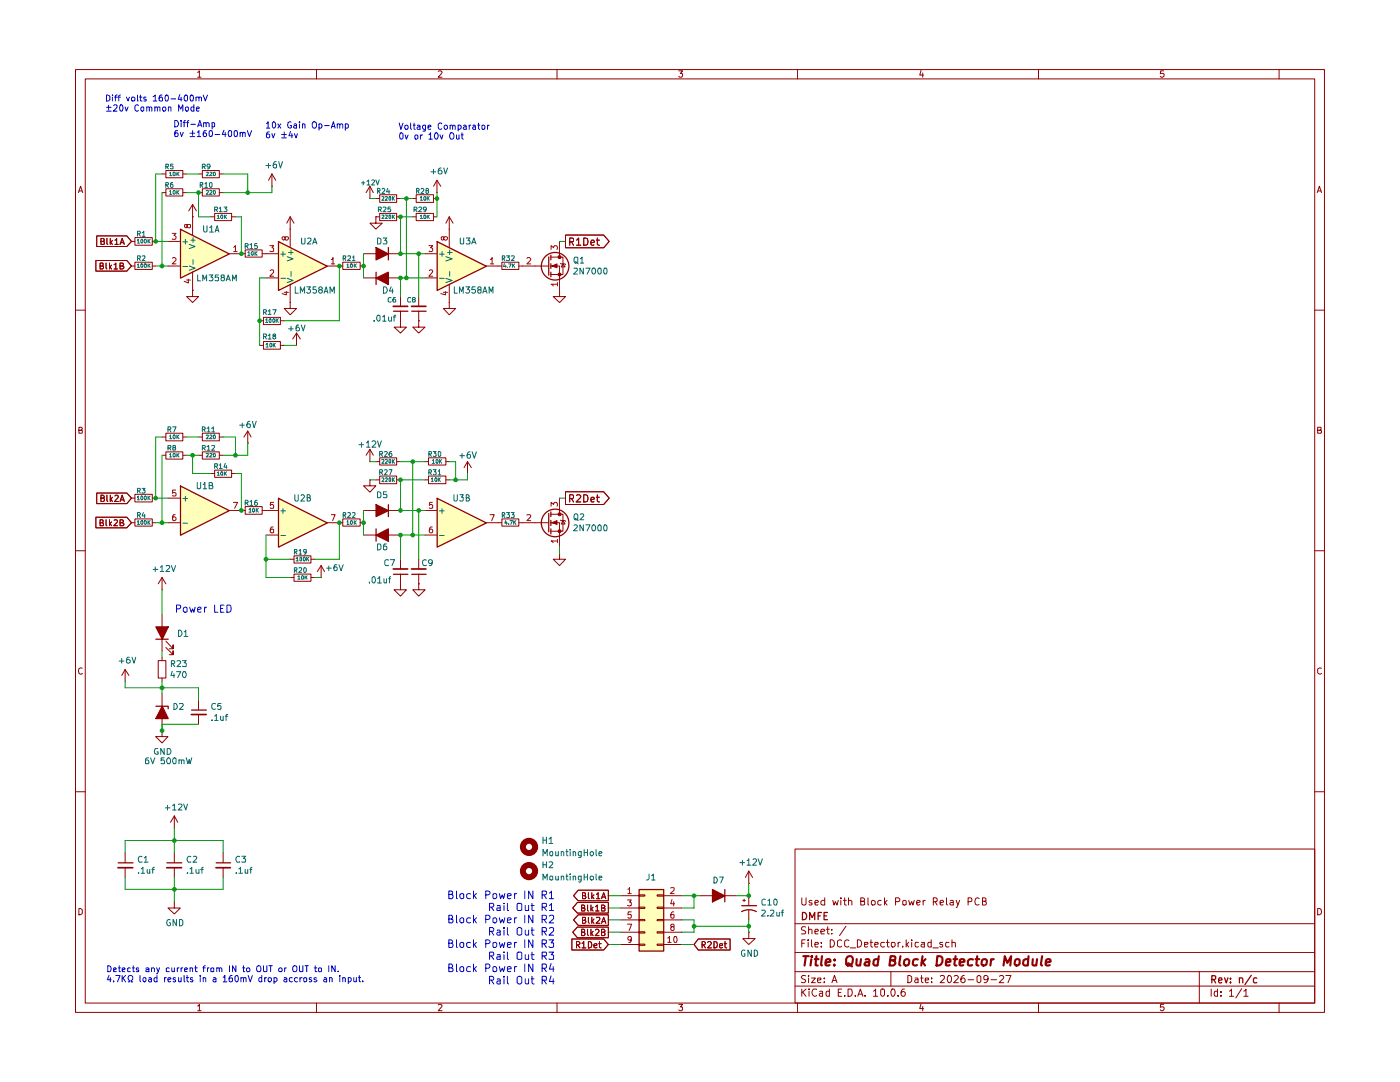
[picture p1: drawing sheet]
<svg xmlns="http://www.w3.org/2000/svg" width="279mm" height="216mm" viewBox="0 0 279 216" stroke-linecap="round" stroke-linejoin="round" font-family="sans-serif">
<g fill="none" stroke="#910000" stroke-width=".2">
<path d="M15.1 13.9h249.2v188.1h-249.2zM17 15.7h245.4v184.4h-245.4zM39.5 14.5l.3-.4v1.3M39.5 15.4h.6M63.2 13.9v1.8M87.5 14.2l.5-.1 .2 .3-.7 1h.7M111.2 13.9v1.8M135.5 14.1h.7l-.4 .5h.3v.7l-.5 .1-.1-.2M159.2 13.9v1.8M183.8 14.1l-.2 .9h.7M184.1 14.6v.8M207.3 13.9v1.8"/>
<path d="M232.2 14.1h-.6v.6l.6-.1 .1 .2v.4l-.2 .2h-.4l-.1-.2M255.3 13.9v1.8M15.7 38.4l.4-1.2 .4 1.2M15.7 38.1h.6M262.9 38.4l.4-1.2 .4 1.2M263.1 38.1h.5M15.1 61.9h1.9M262.4 61.9h1.9M15.7 85.8h.5l.2-.2-.1-.3h-.6v1.1h.6l.1-.5-.2-.1M263 85.8h.6v-.5h-.6v1.1h.6l.1-.4-.1-.2h-.2M15.1 109.9h1.9M262.4 109.9h1.9"/>
<path d="M16.4 133.3a.58 .58 0 0 0-.8 .6 .58 .58 0 0 0 .8 .5M263.7 133.3h-.3l-.4 .2 .1 .9 .3 .1 .3-.1M15.1 158h1.9M262.4 158h1.9M158.7 169.4h103.7v30.7h-103.7zM160 179.2v1.1l.3 .3h.3l.3-.3v-1.1M162 179.7h-.3l-.2 .1v.3l.5 .1v.3h-.5M164.6 179.7a.52 .52 0 0 0-.8 .2l.1 .6h.7M164.6 179.2v1.4M166.2 179.7l.3 .9 .2-.7 .3 .7 .3-.9M167.8 179.2v.1M167.8 179.7v.9"/>
<path d="M168.3 179.7h.6M168.6 179.2v1.3l.3 .1M169.3 179.8l.3-.1 .4 .1v.8M169.3 179.2v1.4M171.8 179.8h.6l.1-.4-.3-.2h-.4v1.4h.5l.2-.1v-.5l-.3-.2M173.2 179.2v1.3l.2 .1M174 179.7a.45 .45 0 0 1 .7 .2v.4l-.2 .2a.36 .36 0 0 1-.6-.2zM175.8 179.7h-.4l-.2 .2 .1 .6h.5M176.5 179.2v1.4M177 179.7l-.5 .5M178.7 179.9l.8-.1 .1-.4-.3-.2h-.6v1.4M180.2 179.8l.2-.1h.4v.8h-.6z"/>
<path d="M181.4 179.7l.2 .9 .3-.7 .3 .7 .3-.9M184.2 179.7v.9M184.7 179.7l-.5 .2M186.3 179.9l.7-.1v-.5l-.2-.1h-.5v1.4M186.6 179.9l.4 .7M188.9 179.2v1.2l.2 .2M189.7 179.7h.5v.9M190.2 180l-.6 .3v.1l.2 .2 .4-.1M190.8 179.7l.4 .9M191.5 179.7a2.02 2.02 0 0 1-.7 1.4M193.2 179.9l.7-.1v-.6h-.7v1.4M195.4 179.3l-.1-.1a.42 .42 0 0 0-.7 .3v.9l.4 .2 .4-.1"/>
<path d="M196.1 179.8h.6l.1-.5-.3-.1h-.4v1.4h.5a.42 .42 0 0 0 .2-.7l-.3-.1M15.7 181.3h.3l.4 .3v.7l-.4 .2h-.3zM158.7 196.8h103.7M158.7 193.9h103.7M158.7 190.1h103.7M158.7 184.3h103.7M160 197.4v1.4M160 188.2h.5M160.2 197.9l.7 .9M160.7 187.5h-.7v1.5M160.8 194.7l-.6-.1-.3 .3a.74 .74 0 0 0 .8 .6l.1 .3-.3 .3-.6-.1M160.8 185l-.6-.1-.2 .2v.4l.5 .2 .3 .4-.2 .2h-.7"/>
<path d="M160.9 197.4l-.9 .7M161.3 187.5v.2M161.3 188v1M161.4 194.6v.2M161.4 185.6l.2-.2 .4 .2v.7M161.4 184.9v1.4M161.4 195.2v.9M161.5 197.4h.1M161.5 197.8v1M162 195.2h.7l-.7 .9h.7M162 187.5v1.3l.1 .2M162.6 188.5l.7-.1-.1-.4h-.5l-.1 .2v.6l.2 .2 .4-.1"/>
<path d="M162.6 185.9l.7-.1-.2-.4h-.3l-.2 .2v.6l.1 .1h.5M162.6 180.2l.7-.2-.2-.3h-.3l-.2 .1v.6l.2 .2 .4-.1M163 197.4h-.6a.79 .79 0 0 0-.3 .8 .79 .79 0 0 0 .6 .6l.3-.2M163.1 195.6l.7-.1v-.3h-.6l-.1 .1 .1 .7h.6M163.6 197.9h.6v.9M163.8 185.9l.8-.1-.1-.3-.4-.1-.3 .2 .1 .7h.6M163.9 188.8v.2M163.9 188v.2M164.2 198.1l-.6 .2-.1 .2 .2 .3 .5-.1M164.5 195.9v.2M164.5 195.2v.1M164.9 185.4h.6"/>
<path d="M165.2 184.9v1.3l.1 .1h.2M165.5 197.9l-.4-.1-.3 .3 .1 .6h.6M165.5 197.4v1.4M165.7 187.5a.73 .73 0 0 1 .8 .8 .73 .73 0 0 1-.8 .7zM166 196.1l.5-1.5 .5 1.5M166 186.3h.1M166 185.5v.1M166.2 195.7h.7M167.3 198h.5M168 197.4h-.7v1.4h.7M168 187.7l-.4-.2-.5 .4 .1 .9 .4 .2 .4-.2M168.6 198.6v.2"/>
<path d="M168.8 184.8l-1.2 1.9M169.2 197.4h.6a.94 .94 0 0 1-.1 1.4h-.5zM169.4 187.7l-.4-.2-.4 .4 .1 .9 .3 .2 .4-.2M169.7 189.1h1.1M170.7 198.6v.2M171.1 187.5a.73 .73 0 0 1 .9 .8 .73 .73 0 0 1-.9 .7zM171.2 198.8l.5-1.4 .5 1.4M171.4 198.4h.6M172.5 188.5l.7-.1-.1-.4h-.6v.9h.6M172.6 198.6v.2M173.6 188h.6M173.8 187.5v1.3l.4 .2"/>
<path d="M174.3 197.8l.4-.4v1.4M174.3 198.8h.9M174.6 188.5l.7-.1-.1-.4h-.5l-.1 .2v.6l.1 .2 .5-.1M175.9 197.4h.5l.1 .2v.9l-.3 .3-.4-.3v-.9zM176.5 188h-.6l-.1 .3v.4a.52 .52 0 0 0 .7 .2M176.6 180.1l.4 .5M176.9 188h.6M177.1 187.5v1.3l.4 .2M177.2 198.6v.2M177.8 193.9v2.9M178 197.4a.75 .75 0 0 1 .7 .5 .75 .75 0 0 1-.4 .9h-.2a1.1 1.1 0 0 1-.1-1.4zM178 188l.6 .1v.6a.45 .45 0 0 1-.6 .2z"/>
<path d="M179.2 198.6v.2M179.2 188v1M179.7 188h-.3l-.2 .3M180.2 188.8v.2M180.5 197.4a.57 .57 0 0 0-.7 .5v.6l.2 .2 .4 .1 .2-.2 .1-.5-.3-.2h-.2l-.4 .2M180.8 187.5v1.5M180.9 188.4l.5 .6M181.2 194.6h.3l.4 .4v.7l-.4 .4h-.3zM181.4 188l-.6 .5M181.9 187.5v.2M181.9 188v1M182.6 195.2h.5l.1 .9"/>
<path d="M183 180.2l.6-.2v-.3h-.5l-.1 .1v.6l.1 .2 .5-.1M183.2 195.5h-.5l-.2 .2 .2 .4 .5-.1M183.3 188h-.6l-.1 .3 .1 .6h.6M183.7 195.2h.5M183.9 194.6v1.2l.3 .3M183.9 188h.6v1M184.5 188.4h-.4l-.3 .2v.2l.3 .2 .4-.1M184.7 195.6l.6-.1-.1-.3h-.5v.1v.7h.5M185.8 188h-.6v.3v.6h.6M185.8 187.5v1.5M185.9 195.9v.2M185.9 195.2v.1"/>
<path d="M186.2 189.1h1.1M187.6 180.2l.7-.2-.2-.3h-.3l-.2 .1v.6l.2 .2 .4-.1M187.7 194.8l.2-.2 .5 .1 .1 .5-.9 .9h.9M188.1 188h-.5l-.1 .2 .2 .3h.4v.4h-.6M189.2 194.7l.2-.1a.75 .75 0 0 1 .5 .8 .75 .75 0 0 1-.5 .7 1.01 1.01 0 0 1-.2-1.4zM189.4 188h-.6l-.1 .3 .1 .6h.6M190 188.1l.6-.1 .1 1M190 187.5v1.5M190.4 194.8l.6-.2 .3 .5-1 1h1M192.4 194.6h-.2l-.3 .4-.1 .8 .3 .3h.3l.2-.3v-.3l-.2-.3h-.5l-.1 .3M193.2 195.5h1.1M195 194.9l.3-.3 .4 .3v.9l-.3 .3-.4-.3z"/>
<path d="M197.2 195.2l-.2 .3h-.6v-.8a.52 .52 0 0 1 .8 .2l-.1 .8-.3 .4h-.4M197.8 195.5h1.1M199.5 194.8l.6-.2 .2 .5-.9 1h.9M200.7 194.6h1.1l-.6 1.5M239.3 193.9v6.2M241.7 197.4v1.4M243 197.9l-.4-.1-.3 .3 .1 .6h.6M243 197.4v1.4M243.7 198.6v.2M243.7 197.9v.1M245.4 197.8l.4-.4v1.4M245.4 198.8h.8"/>
<path d="M247.8 197.3l-1.2 1.8M248.2 197.8l.5-.4v1.4M248.2 198.8h.9M263 181.3a.65 .65 0 0 1 .7 .6 .65 .65 0 0 1-.7 .6zM39.5 200.7l.3-.3v1.3M39.5 201.7h.6M63.2 200.1v1.9M87.5 200.5l.5-.1 .2 .3-.7 1h.7M111.2 200.1v1.9M135.5 200.4h.7l-.4 .5h.3v.7l-.5 .1-.1-.2M159.2 200.1v1.9M183.8 200.3l-.2 .9h.7"/>
<path d="M184.1 200.8v.9M207.3 200.1v1.9M232.2 200.4h-.6v.6l.6-.1 .1 .2v.3l-.2 .3h-.4l-.1-.2M255.3 200.1v1.9"/>
</g>
<g fill="none" stroke="#910000" stroke-width=".25">
<path d="M160.1 182.1a.73 .73 0 0 1 .9 .7 .73 .73 0 0 1-.9 .7zM161.6 183.5v-1.4l.5 1 .5-1v1.4M163.3 182.7h.4M164 182.1h-.7v1.4M164.5 182.7h.5M165.1 182.1h-.6v1.4h.6M241.8 195.4h.7l.1-.6-.8-.1v1.4M242.2 195.4l.4 .7M243.2 195.6l.7-.1-.2-.4-.4 .1-.1 .7 .2 .2 .4-.1M244.4 195.1l.3 1 .4-1M245.6 196v.1M245.6 195.2v.2"/>
<path d="M247.4 195.3v-.1a.36 .36 0 0 1 .6 .2v.7M247.4 195.1v1M249.7 194.6l-1.2 1.9M250.8 195.2l-.4-.1-.3 .3 .1 .6h.6"/>
</g>
<g fill="none" stroke="#910000" stroke-width=".42">
<path d="M160.3 190.8h1.1M160.8 190.8l-.2 1.9M161.9 191.4l-.1 1.3M162 190.8v.2M162.6 191.4h.8M162.9 190.8l-.1 1.8 .4 .1M164 190.8l-.1 1.6 .1 .3M164.8 192.1l.9-.2-.1-.4a.6 .6 0 0 0-.8 .1v1h.8M166.5 192.5v.2M166.6 191.5v.1M169 191a.64 .64 0 0 1 .8-.2 .64 .64 0 0 1 .4 .6l-.1 .7a.72 .72 0 0 1-.5 .5 .72 .72 0 0 1-.7-.2v-1zM169.2 192.2l.3 .1 .5 .5"/>
<path d="M171 191.4v1.2l.4 .1 .3-.2M171.8 191.4l-.1 1.3M172.8 191.5h.6v1.2M173.5 191.9l-.7 .1-.3 .4 .3 .3 .6-.1M175.3 191.5l-.5-.1-.4 .3v.8l.2 .2 .5-.1M175.4 190.8l-.3 1.9M177.7 191.6h.8l.2-.6-.3-.2h-.6l-.3 1.9h.8l.4-.4-.2-.6-.2-.1M179.7 190.8l-.3 1.6 .3 .3M180.5 191.6l.4-.2 .4 .1 .2 .2-.1 .6a.55 .55 0 0 1-.5 .4 .55 .55 0 0 1-.5-.4zM183.2 191.5l-.5-.1-.5 .3v.8l.3 .2 .5-.1M184.1 190.8l-.2 1.9M184.1 192l.5 .7"/>
<path d="M184.7 191.4l-.8 .7M187.1 190.8h.5l.4 .2a1.17 1.17 0 0 1-.4 1.6l-.7 .1zM188.8 192.1l.9-.2v-.4l-.6-.1-.3 .2v1h.7M190.3 191.4h.7M190.7 190.8l-.2 1.6v.2l.4 .1M191.6 192.1l.9-.2-.1-.4a.6 .6 0 0 0-.8 .1v1h.6M194.2 191.5a.72 .72 0 0 0-1 .2v.9h.8M194.7 191.4h.7M195 190.8l-.1 1.6v.2l.4 .1M196 191.6l.1-.1a.54 .54 0 0 1 .9 .2l-.2 .8-.6 .2-.3-.4zM197.8 191.4l-.1 1.3M198.3 191.4l-.6 .3"/>
<path d="M200.3 192.7l.2-1.9 .5 1.3 .8-1.3-.2 1.9M202.7 191.5l.5-.1 .3 .2v.7l-.4 .4-.5-.1-.1-.3zM205.2 191.5a.65 .65 0 0 0-.9 .2v.8a.64 .64 0 0 0 .8 .1M205.3 190.8l-.2 1.9M206.1 191.4v1.2l.4 .1 .3-.2M207 191.4l-.2 1.3M208 190.8l-.3 1.6 .3 .3M208.7 192.1l1-.2-.1-.4a.6 .6 0 0 0-.9 .1v1h.8"/>
</g>
<g fill="#ffb">
<path d="M36 45.7l9.7 4.9-9.7 4.9z"/>
<path d="M55.5 48.2l9.8 4.9-9.8 4.8z"/>
<path d="M87.2 48.2l9.8 4.9-9.8 4.8z"/>
<path d="M87.2 99.4l9.8 4.9-9.8 4.8z"/>
<path d="M36 96.9l9.7 5-9.7 4.9z"/>
<path d="M55.5 99.4l9.8 4.9-9.8 4.8z"/>
<path d="M127.5 177.5h4.9v12.2h-4.9z"/>
</g>
<g fill="none" stroke="#910000" stroke-width=".2">
<path d="M32.3 34.7h.8M32.3 38.4h.8M33.1 34h3.4v1.5h-3.4zM33.1 37.7h3.4v1.4h-3.4zM36.5 34.7h.8M36.5 38.4h.8M39.6 34.7h.8M39.6 38.4h.8M40.4 34h3.4v1.5h-3.4zM40.4 37.7h3.4v1.4h-3.4zM43.8 34.7h.7M43.8 38.4h.7"/>
<path d="M19.1 52h6.2l.9 1.1-.9 1h-6.2zM19.3 47.1h6l.9 1.1-.9 1h-6zM20 53.1h.4l.2-.2-.1-.4h-.5v1.2l.6-.1 .1-.3-.3-.2M20.1 48.2l.6-.1v-.4l-.6-.1v1.2h.6l.1-.5-.2-.1M21.2 52.5v1l.1 .2M21.3 47.6v1l.2 .2M21.8 52.5v1.2M21.9 53.3l.4 .4M22 47.6v1.2M22.1 48.3l.3 .5M22.3 52.9l-.5 .4M22.4 48l-.4 .4"/>
<path d="M22.8 52.8l.3-.3v1.2M22.8 53.7h.6M22.9 47.9l.4-.3v1.2M22.9 48.8h.7M24 48.8l.4-1.2 .4 1.2M24 53.1h.4l.2-.3-.1-.3h-.5v1.2l.6-.1 .1-.3-.3-.2M24.1 48.4h.6M26.2 53.1h.7M26.2 48.2h.7M26.9 52.3h3.5v1.5h-3.5zM26.9 47.4h3.5v1.5h-3.5zM30.4 53.1h.7"/>
<path d="M30.4 48.2h.7M33.5 53.1h2.5M33.5 48.2h2.5M38.4 43.3h.1M38.4 57.9v1.3h1.2l-1.2 1.2-1.1-1.2h1.1M38.4 57.9h.1M38.4 40.8l-.7 1.3M38.4 40.8l.8 1.3M38.4 40.8v6.1M38.4 54.3v3.6M42.1 43.3h.7M42.8 42.6h3.4v1.4h-3.4z"/>
<path d="M45.7 50.6h3.2M46.2 43.3h.8M48.9 49.9h3.4v1.4h-3.4zM52.3 50.6h.8M25 170.2v1.9M25 173.1v2M34.8 179.9v1.3h1.2l-1.2 1.2-1.3-1.2h1.3M34.8 179.9h.1M34.8 170.2v1.9M34.8 173.1v2M44.5 170.2v1.9M44.5 173.1v2"/>
</g>
<path d="M36 45.8l9.8 4.9-9.8 4.8zM77.5 49.4v2.5M23.6 172.2h2.9M33.3 172.2h3M43.1 172.2h2.9" fill="none" stroke="#910000" stroke-width=".25"/>
<path d="M34.4 46.6h.7l-.4 .4 .4 .2-.1 .5h-.6M34.5 51.6l.4-.2 .2 .4-.7 .9h.7M37.3 55.9h.7M37.3 45l.1-.2h.5l.1 .6h-.6l-.1-.6h-.4v.6l.2 .1 .2-.3M37.6 55.7v.8l-.9-.4M46.6 49.4l.4-.4v1.2M46.6 50.2h.7" fill="none" stroke="#b90000" stroke-width=".2"/>
<path d="M36.5 53.2h.9M36.5 48.3h.9M37 47.7v1M37.8 53.1l1.1 .4-1.1 .4M37.8 48.8l1.1 .4-1.1 .4M38.1 47.9h.8M38.5 47.4v.9M38.5 51.8v.9" fill="none" stroke="#006665" stroke-width=".2"/>
<path d="M23.5 173.1h3M33.3 173.1h2.9M43.1 173.1h2.9" fill="none" stroke="#910000" stroke-width=".34"/>
<path d="M75.1 49.4l2.4 1.3-2.4 1.2z" fill="#910000"/>
<path d="M75.1 49.4l2.4 1.3-2.4 1.2zM75.1 54.3v2.5" fill="none" stroke="#910000" stroke-width=".25"/>
<path d="M72.6 50.6h7.3" fill="none" stroke="#910000" stroke-width=".2"/>
<path d="M75.1 55.5l2.4-1.2v2.5z" fill="#910000"/>
<path d="M55.6 48.2l9.7 4.9-9.7 4.9zM75.1 55.5l2.4-1.2v2.5zM31.1 140.9h2.5v.5M38.2 141.7h3" fill="none" stroke="#910000" stroke-width=".25"/>
<g fill="none" stroke="#910000" stroke-width=".2">
<path d="M54.3 37.2h.1M54.3 34.7l-.7 1.3M54.3 34.7l.7 1.3M54.3 34.7v2.5M73.8 39.6h.1M73.8 37.2l-.7 1.2M73.8 37.2l.7 1.2M73.8 37.2v2.4M53.1 55.5h2.4M53.1 50.6h2.4M57.9 45.7h.1M57.9 43.3l-.7 1.2"/>
<path d="M57.9 43.3l.8 1.2M57.9 43.3v6.1M57.9 56.7v3.7M65.3 53.1h3.1M68.4 52.3h3.5v1.5h-3.5zM71.9 53.1h.7M72.6 55.5h7.3M51.8 68.9h.8M51.8 64h.8M52.6 68.2h3.4v1.5h-3.4zM52.6 63.3h3.4v1.5h-3.4zM56 68.9h.7"/>
<path d="M56 64h.7M57.9 60.4v1.1h1.3l-1.3 1.3-1.2-1.3h1.2M57.9 60.4h.1M59.2 68.9h.1M59.2 66.5l-.8 1.1M59.2 66.5l.7 1.1M59.2 66.5v2.4M39.6 139.7v1.9M32.3 140.9v2.4M39.6 142.6v1.9"/>
</g>
<path d="M53.8 49h.8l-.3 .4 .3 .1v.6h-.8M53.9 54l.2-.2h.3l.2 .2v.4l-.8 .7h.8M56.7 58.3h.9M56.9 47.4l.1-.2h.4l.2 .2v.3l-.3 .2-.4-.2v-.3l-.2-.2-.4 .2v.3l.3 .2 .3-.2M57.1 58.2v.6l-.8-.2M66.1 51.8l.4-.4v1.3M66.1 52.7h.7" fill="none" stroke="#b90000" stroke-width=".2"/>
<path d="M56 55.5h1M56 50.7h1M56.5 50.2v.9M57.3 55.5l1.2 .5-1.2 .4M57.3 51.2l1.2 .4-1.2 .5M57.6 50.4h.9M58.1 49.9v.9M58.1 54.2v.9" fill="none" stroke="#006665" stroke-width=".2"/>
<path d="M38.2 142.6h2.9" fill="none" stroke="#910000" stroke-width=".34"/>
<path d="M32.3 140.9l1.2 2.4h-2.4z" fill="#910000"/>
<path d="M31.1 127.5h2.5M32.4 140.9l1.2 2.5h-2.5z" fill="none" stroke="#910000" stroke-width=".25"/>
<g fill="none" stroke="#910000" stroke-width=".2">
<path d="M19.3 98.4h6l.9 1-.9 1.1h-6zM20.1 99.4l.6-.1 .1-.2-.2-.3h-.5v1.3h.5l.2-.2v-.3l-.2-.2M21.3 98.8v1.1l.2 .2M22 98.8v1.3M22.1 99.6l.3 .5M22.4 99.2l-.4 .5M22.9 99l.5-.2 .2 .3-.7 1h.7M24.1 99.7h.6M19.1 103.2h6.2l.9 1.1-.9 1h-6.2zM20 104.3h.4l.2-.2v-.3l-.6-.1v1.2h.6l.1-.3-.3-.3M21.2 103.7v1l.1 .2M21.8 103.7v1.2"/>
<path d="M21.9 104.5l.4 .4M22.3 104.1l-.5 .5M22.8 103.8l.4-.1 .2 .4-.7 .8h.7M24 100.1l.4-1.3 .4 1.3M24 104.3h.4l.2-.2v-.3l-.6-.1v1.2h.6l.1-.3-.3-.3M25 136h.1M25 133.6l-.7 1.2M25 133.6l.7 1.2M25 133.6v2.4M31.6 131.8h1.5v3.5h-1.5zM32.3 125v2.5M32.3 131.1v.7"/>
<path d="M32.3 135.3v.7M32.3 138.4v2.5M33.1 129.2l1.4 1.4v-.7v.7h-.7M33.1 127.9l1.4 1.6v-.8v.8h-.7M32.3 145.8v1.2h1.2l-1.2 1.2-1.2-1.2h1.2M32.3 145.8h.1M32.3 143.3v2.5M34.8 165.3h.1M34.8 162.8l-.8 1.3M34.8 162.8l.7 1.3M34.8 162.8v2.5"/>
</g>
<path d="M31.1 125.1h2.5l-1.2 2.4z" fill="#910000"/>
<path d="M87.2 48.2l9.9 4.9-9.9 4.9zM78.5 62.1h2.9M82.2 62.1h2.8M77.5 100.7v2.4M31.1 125.1h2.5l-1.2 2.4z" fill="none" stroke="#910000" stroke-width=".25"/>
<g fill="none" stroke="#910000" stroke-width=".2">
<path d="M75 39.6h.8M75.8 38.9h3.4v1.5h-3.4zM79.2 39.6h.7M82.4 39.6h.7M83.1 38.9h3.4v1.5h-3.4zM86.5 39.6h.7M87.2 38.4h.1M87.2 36l-.7 1.2M87.2 36l.8 1.2M87.2 36v2.4M75 43.3v1.2h1.3l-1.3 1.2-1.2-1.2h1.2M75 43.3h.1"/>
<path d="M75 43.3h.8M75.8 42.6h3.4v1.4h-3.4zM79.2 43.3h.7M79.9 59.2v1.9M82.4 43.3h.7M83.1 42.6h3.4v1.4h-3.4zM83.6 59.2v1.9M84.8 55.5h2.4M84.8 50.6h2.4M86.5 43.3h.7M89.7 45.7h.1M89.7 43.3v6.1"/>
<path d="M89.7 56.7v3.7M89.7 43.3l-.7 1.2M89.7 43.3l.7 1.2M97 53.1h3.2M100.2 52.3h3.3v1.5h-3.3zM103.5 53.1h.8M79.9 64v1.3h1.2l-1.2 1.2-1.2-1.2h1.2M79.9 64h.1M79.9 62.1v1.9M83.6 64v1.3h1.2l-1.2 1.2-1.2-1.2h1.2M83.6 64h.1M83.6 62.1v1.9"/>
<path d="M89.7 60.4v1.1h1.2l-1.2 1.3-1.2-1.3h1.2M89.7 60.4h.1M26.2 99.4h.7M26.9 98.6h3.5v1.6h-3.5zM30.4 99.4h.7M73.8 92.1h.1M73.8 89.7l-.7 1.1M73.8 89.7l.7 1.1M73.8 89.7v2.4M26.2 104.3h.7M26.9 103.5h3.5v1.5h-3.5zM30.4 104.3h.7"/>
<path d="M32.3 117.7h.1M32.3 115.2v2.5M32.3 115.2l-.7 1.3M32.3 115.2l.8 1.3M57.9 111.6h.8M57.9 115.2h.8M58.7 110.9h3.4v1.4h-3.4zM58.7 114.6h3.4v1.4h-3.4zM62.1 111.6h.7M62.1 115.2h.7M64.1 115.2h.1M64.1 112.9l-.8 1.1"/>
<path d="M64.1 112.9l.7 1.1M64.1 112.9v2.3M32.3 122.6v2.4M32.3 127.5v2.4"/>
</g>
<path d="M78.5 61.1h2.9M82.1 61.1h2.9" fill="none" stroke="#910000" stroke-width=".34"/>
<path d="M85.6 49h.8l-.5 .4 .4 .1 .1 .2-.1 .4h-.7M85.7 54l.4-.2 .3 .4-.8 .9h.8M88.5 58.3h.8M88.6 47.4l.1-.2h.5l.1 .2v.3l-.2 .2h-.3l-.2-.2-.1-.5h-.4v.6l.3 .1 .2-.2M88.9 58.2v.6l-.9-.2M97.9 51.8l.3-.4v1.3M97.9 52.7h.6" fill="none" stroke="#b90000" stroke-width=".2"/>
<path d="M87.7 55.5h.9M87.7 50.7h.9M88.2 50.2v.9M89 55.5l1.3 .5-1.3 .4M89 51.2l1.3 .4-1.3 .5M89.3 50.4h1M89.7 49.9v.9M89.7 54.2v.9" fill="none" stroke="#006665" stroke-width=".2"/>
<path d="M75.1 100.7l2.4 1.2-2.4 1.2z" fill="#910000"/>
<path d="M75.1 100.7l2.4 1.2-2.4 1.2zM75.1 105.5v2.5" fill="none" stroke="#910000" stroke-width=".25"/>
<g fill="none" stroke="#910000" stroke-width=".2">
<path d="M73.8 95.8v1.1h1.2l-1.2 1.3-1.2-1.3h1.2M73.8 95.8h.1M75 95.8h.8M75 92.1h.8M75.8 95h3.4v1.5h-3.4zM75.8 91.4h3.4v1.4h-3.4zM79.2 95.8h.7M79.2 92.1h.7M84.8 95.8h.7M84.8 92.1h.7M85.5 95h3.5v1.5h-3.5zM85.5 91.4h3.5v1.4h-3.5z"/>
<path d="M89 95.8h.7M89 92.1h.7M93.3 94.5h.1M93.3 92.1l-.7 1.2M93.3 92.1l.8 1.2M93.3 92.1v2.4M72.6 101.9h7.3M83.6 116.5v1.2h1.2l-1.2 1.3-1.2-1.3h1.2M83.6 116.5h.1"/>
</g>
<path d="M75.1 106.8l2.4-1.3v2.5z" fill="#910000"/>
<path d="M36 97l9.8 4.9-9.8 4.9zM55.6 99.4l9.7 4.9-9.7 4.9zM87.2 99.4l9.9 4.9-9.9 4.9zM75.1 106.8l2.4-1.3v2.5zM78.5 114.6h2.9M82.2 114.6h2.8M144.6 177.5v2.5" fill="none" stroke="#910000" stroke-width=".25"/>
<g fill="none" stroke="#910000" stroke-width=".2">
<path d="M32.3 90.8h.8M32.3 87.2h.8M33.1 90.2h3.4v1.4h-3.4zM33.1 86.4h3.4v1.6h-3.4zM33.5 99.4h2.5M36.5 90.8h.8M36.5 87.2h.8M39.6 90.8h.8M39.6 87.2h.8M40.4 90.2h3.4v1.4h-3.4zM40.4 86.4h3.4v1.6h-3.4zM42.1 94.5h.7"/>
<path d="M42.8 93.8h3.4v1.4h-3.4zM43.8 90.8h.7M43.8 87.2h.7M46.2 94.5h.8M49.4 88.4h.1M49.4 86l-.7 1.2M49.4 86l.7 1.2M49.4 86v2.4M33.5 104.3h2.5M45.7 101.9h3.2M48.9 101.1h3.4v1.5h-3.4zM52.3 101.9h3.2"/>
<path d="M53.1 106.8h2.4M65.3 104.3h3.1M68.4 103.5h3.5v1.5h-3.5zM71.9 104.3h.7M72.6 106.8h7.3M79.9 116.5v1.2h1.2l-1.2 1.3-1.2-1.3h1.2M79.9 116.5h.1M79.9 111.6v1.9M79.9 114.6v1.9M83.6 111.6v1.9M83.6 114.6v1.9M84.8 106.8h2.4"/>
<path d="M84.8 101.9h2.4M97 104.3h3.2M100.2 103.5h3.3v1.5h-3.3zM103.5 104.3h.8"/>
</g>
<path d="M78.5 113.5h2.9M82.1 113.5h2.9" fill="none" stroke="#910000" stroke-width=".34"/>
<path d="M35 97.8h-.5v.6l.5-.1 .1 .2v.3l-.1 .2-.5-.1M35 102.7h-.4l-.1 .3v.8h.5l.1-.4-.2-.3h-.3l-.1 .3M46.6 100.2h.8l-.6 1.2M54.5 105.2h-.4l-.2 .9 .3 .2h.4v-.6l-.4-.1-.3 .2M54.6 100.2h-.6l-.1 .6 .2-.1h.3l.2 .1v.5h-.7M66.1 102.7h.8l-.5 1.2M86.3 100.2h-.5l-.1 .6 .1-.1 .5 .1v.6l-.6-.1M86.3 105.2h-.5l-.1 .9a.35 .35 0 0 0 .3 .2 .35 .35 0 0 0 .4-.2v-.3a.35 .35 0 0 0-.4-.2 .35 .35 0 0 0-.3 .2M97.8 102.7h.8l-.5 1.2" fill="none" stroke="#b90000" stroke-width=".2"/>
<path d="M36.5 99.5h.9M37 99.1v.9M36.5 104.4h.9M56 101.9h1M56 106.8h1M56.5 101.5v.9M87.7 101.9h.9M87.7 106.8h.9M88.2 101.5v.9" fill="none" stroke="#006665" stroke-width=".2"/>
<path d="M142.2 177.5l2.4 1.3-2.4 1.2z" fill="#910000"/>
<path d="M109.5 102.5v3.6M109.9 102.1v1M109.9 103.8v1.1M109.9 105.5v1M142.2 177.5l2.4 1.3-2.4 1.2zM148 181.9a3.1 3.1 0 0 1 3 0M148 180.7h3" fill="none" stroke="#910000" stroke-width=".25"/>
<g fill="none" stroke="#910000" stroke-width=".2">
<path d="M112.9 98.1h7.6l1.1 1.3-1.1 1.3h-7.6zM113.7 99.5l.7-.1 .1-.5-.3-.2h-.5v1.5M114 99.5l.5 .7M115.1 98.9l.1-.2h.5l.2 .4-.9 1.1h.9M116.5 98.7l.8 .2v1.1l-.8 .2zM117.9 99.7l.7-.1-.2-.4h-.3l-.2 .2v.6l.2 .2 .4-.1M119 99.2h.6M119.2 98.7v1.3l.4 .2M106.8 104.3h2.7M109.9 102.6h2.4v3.4h-2.4M139.7 178.7h7.3M148.2 179.7h.6"/>
<path d="M148.5 179.4v.5M149.4 176.3h.1M149.4 173.8v2.5M149.4 178.7v2M149.4 173.8l-.6 1.3M149.4 173.8l.8 1.3M114.1 187.4h6.4l.9 1.1-.9 1.1h-6.4zM115.1 188.5h.4l.2-.4-.2-.2h-.4v1.2M115.3 188.5l.4 .6M116.2 188.2h.1l.2-.3v1.2M116.2 189.1h.7M117.4 187.9a.64 .64 0 0 1 .7 .6 .64 .64 0 0 1-.7 .6z"/>
<path d="M118.5 188.7l.6-.1v-.2l-.3-.1-.3 .2 .1 .6h.5M119.5 188.3h.5M119.6 187.9v1.1l.4 .1M139.4 187.4h6.3v2.2h-6.3l-.9-1.1zM140.1 188.5h.4l.3-.4-.3-.2h-.4v1.2M140.4 188.5l.4 .6M141.2 188l.2-.1h.3l.3 .2-.8 1h.8M142.5 187.9a.64 .64 0 0 1 .7 .6 .64 .64 0 0 1-.7 .6zM143.6 188.7l.6-.1v-.2l-.4-.1-.2 .2v.5l.2 .1h.4M144.5 188.3h.5M144.7 187.9v1.1l.3 .1M149.4 186v1.3h1.3l-1.3 1.2-1.2-1.2h1.2"/>
<path d="M149.4 186h.1M149.4 181.6v2"/>
</g>
<path d="M110.1 104.3l1.1-.4v.7z" fill="#910000"/>
<path d="M110.1 104.3l1.1-.4v.7zM111.7 101.9v.7" fill="none" stroke="#910000" stroke-width=".2"/>
<circle cx="110.8" cy="104.3" r="2.75" fill="none" stroke="#910000" stroke-width=".25"/>
<path d="M111.5 102.4h.4v.4h-.4z" fill="#910000"/>
<path d="M111.5 102.4h.4v.4h-.4z" fill="none" stroke="#910000" stroke-width=".2"/>
<path d="M111.5 105.8h.4v.4h-.4z" fill="#910000"/>
<g fill="none" stroke="#910000" stroke-width=".2">
<path d="M106.8 53.1h2.7M109.9 51.3h2.4v3.5h-2.4M111.7 57.9v1.3h1.2l-1.2 1.2-1.3-1.2h1.3M111.7 57.9h.1M112.9 46.9h7.6l1.1 1.3-1.1 1.2h-7.6zM113.7 48.3l.7-.1 .1-.6-.8-.1v1.4M114 48.3l.5 .6M115.1 47.9l.4-.4v1.4M115.1 48.9h.8M116.5 47.5l.8 .2v1.1l-.8 .1zM117.9 48.4l.7-.1-.2-.4-.4 .1-.1 .8 .2 .1 .4-.1M119 47.9h.6"/>
<path d="M119.2 47.5v1.3l.4 .1M111.7 99.4v2.5M104.3 104.3h2.5M109.9 104.3h1.8v4.8M111.5 105.8h.4v.4h-.4zM111.7 110.4v1.2h1.2l-1.2 1.3-1.3-1.3h1.3M111.7 110.4h.1M111.8 103.8l1 .1 .1 .2M112.3 103.9l.5 .7h-.8z"/>
</g>
<path d="M105.2 102.8l.5-.1 .2 .2-.1 .3-.6 .7h.7M110 101v-.8l.5 .5 .1-.4h.6v.7M111.2 107.9h-1.2l.4 .4M111.2 107.6v.7" fill="none" stroke="#b90000" stroke-width=".2"/>
<path d="M109.5 51.3v3.6M109.9 50.9v1M109.9 52.6v.9M109.9 54.3v.9" fill="none" stroke="#910000" stroke-width=".25"/>
<path d="M110.1 53.1l1.1-.4v.7z" fill="#910000"/>
<path d="M110.1 53.1l1.1-.4v.7zM111.7 50.6v.7" fill="none" stroke="#910000" stroke-width=".2"/>
<circle cx="110.8" cy="53.1" r="2.75" fill="none" stroke="#910000" stroke-width=".25"/>
<path d="M111.5 51.1h.4v.4h-.4z" fill="#910000"/>
<path d="M111.5 51.1h.4v.4h-.4z" fill="none" stroke="#910000" stroke-width=".2"/>
<path d="M111.5 54.6h.4v.4h-.4z" fill="#910000"/>
<g fill="none" stroke="#910000" stroke-width=".2">
<path d="M19.1 52h6.2l.9 1.1-.9 1h-6.2zM19.3 47.1h6l.9 1.1-.9 1h-6zM20 53.1h.4l.2-.2-.1-.4h-.5v1.2l.6-.1 .1-.3-.3-.2M20.1 48.2l.6-.1v-.4l-.6-.1v1.2h.6l.1-.5-.2-.1M21.2 52.5v1l.1 .2M21.3 47.6v1l.2 .2M21.8 52.5v1.2M21.9 53.3l.4 .4M22 47.6v1.2M22.1 48.3l.3 .5M22.3 52.9l-.5 .4M22.4 48l-.4 .4"/>
<path d="M22.8 52.8l.3-.3v1.2M22.8 53.7h.6M22.9 47.9l.4-.3v1.2M22.9 48.8h.7M24 48.8l.4-1.2 .4 1.2M24 53.1h.4l.2-.3-.1-.3h-.5v1.2l.6-.1 .1-.3-.3-.2M24.1 48.4h.6M104.3 53.1h2.5M109.9 53.1h1.8v4.8M111.5 54.6h.4v.4h-.4zM111.7 48.2v2.4M111.8 52.6l1 .1 .1 .1"/>
<path d="M112.3 52.7l.5 .6h-.8zM112.9 46.9h7.6l1.1 1.3-1.1 1.2h-7.6zM113.7 48.3l.7-.1 .1-.6-.8-.1v1.4M114 48.3l.5 .6M115.1 47.9l.4-.4v1.4M115.1 48.9h.8M116.5 47.5l.8 .2v1.1l-.8 .1zM117.9 48.4l.7-.1-.2-.4-.4 .1-.1 .8 .2 .1 .4-.1M119 47.9h.6M119.2 47.5v1.3l.4 .1M19.3 98.4h6l.9 1-.9 1.1h-6zM20.1 99.4l.6-.1 .1-.2-.2-.3h-.5v1.3h.5l.2-.2v-.3l-.2-.2"/>
<path d="M21.3 98.8v1.1l.2 .2M22 98.8v1.3M22.1 99.6l.3 .5M22.4 99.2l-.4 .5M22.9 99l.5-.2 .2 .3-.7 1h.7M24.1 99.7h.6M112.9 98.1h7.6l1.1 1.3-1.1 1.3h-7.6zM113.7 99.5l.7-.1 .1-.5-.3-.2h-.5v1.5M114 99.5l.5 .7M115.1 98.9l.1-.2h.5l.2 .4-.9 1.1h.9M116.5 98.7l.8 .2v1.1l-.8 .2zM117.9 99.7l.7-.1-.2-.4h-.3l-.2 .2v.6l.2 .2 .4-.1"/>
<path d="M119 99.2h.6M119.2 98.7v1.3l.4 .2M19.1 103.2h6.2l.9 1.1-.9 1h-6.2zM20 104.3h.4l.2-.2v-.3l-.6-.1v1.2h.6l.1-.3-.3-.3M21.2 103.7v1l.1 .2M21.8 103.7v1.2M21.9 104.5l.4 .4M22.3 104.1l-.5 .5M22.8 103.8l.4-.1 .2 .4-.7 .8h.7M24 100.1l.4-1.3 .4 1.3M24 104.3h.4l.2-.2v-.3l-.6-.1v1.2h.6l.1-.3-.3-.3M115.4 177.6h6v2.1h-6l-.9-1z"/>
<path d="M116.2 178.7h.5l.1-.1v-.4l-.6-.1v1.2h.6l.1-.3-.2-.3M117.4 178.1v1.1l.2 .1M118.1 178.1v1.2M118.2 178.9l.3 .4M118.5 178.6l-.4 .4M119 178.5l.4-.4v1.2M119 179.3h.7M120.1 179.3l.4-1.2 .4 1.2M120.1 179h.6M123.9 178.7h3.6M127.5 178.6h1.2v.2h-1.2zM131.1 178.6h1.3v.2h-1.3z"/>
<path d="M132.4 178.7h3.7M114.1 187.4h6.4l.9 1.1-.9 1.1h-6.4zM115.1 188.5h.4l.2-.4-.2-.2h-.4v1.2M115.2 180.1h6.2v2.1h-6.2l-.9-1zM115.2 185h6.2v2.1h-6.2l-.9-1.1zM115.3 188.5l.4 .6M115.4 182.5h6v2.2h-6l-.9-1.1zM116.1 181.2h.4l.2-.2v-.3l-.6-.1v1.2h.6l.1-.4-.3-.2M116.1 186l.6-.1v-.3l-.2-.2h-.4v1.3l.6-.1 .1-.3-.3-.3M116.2 188.2h.1l.2-.3v1.2M116.2 189.1h.7M116.2 183.6h.5l.1-.1v-.5h-.6v1.2l.6-.1 .1-.3-.2-.2"/>
<path d="M117.3 180.6v1l.1 .2M117.3 185.4v1.1l.1 .2M117.4 183v1.1l.2 .1M117.4 187.9a.64 .64 0 0 1 .7 .6 .64 .64 0 0 1-.7 .6zM117.9 180.6v1.2M117.9 185.4v1.3M118 181.4l.4 .4M118 186.2l.4 .5M118.1 183v1.2M118.2 183.8l.3 .4M118.4 181l-.5 .4M118.4 185.8l-.5 .5"/>
<path d="M118.5 188.7l.6-.1v-.2l-.3-.1-.3 .2 .1 .6h.5M118.5 183.4l-.4 .5M118.9 180.9l.3-.3v1.2M118.9 185.6l.4-.2 .2 .1v.3l-.7 .9h.7M118.9 181.8h.6M119 183.1l.6-.1 .1 .4-.7 .8h.7M119.5 188.3h.5M119.6 187.9v1.1l.4 .1M120.1 184.2l.4-1.2 .4 1.2M120.1 181.2h.4l.2-.3-.1-.2-.5-.1v1.2h.5l.1-.5-.2-.1M120.1 186h.5l.1-.3-.2-.3h-.4v1.3h.5l.1-.1v-.4l-.2-.2M120.1 183.9h.6"/>
<path d="M123.9 181.2h3.6M123.9 183.6h3.6M123.9 186h3.6M123.9 188.5h3.6M127.5 181h1.2v.3h-1.2zM127.5 183.5h1.2v.2h-1.2zM127.5 185.9h1.2v.3h-1.2zM127.5 188.4h1.2v.2h-1.2zM131.1 181h1.3v.3h-1.3zM131.1 183.5h1.3v.2h-1.3zM131.1 185.9h1.3v.3h-1.3zM131.1 188.4h1.3v.2h-1.3z"/>
<path d="M132.4 181.2h3.7M132.4 183.6h3.7M132.4 186h3.7M132.4 188.5h3.7M139.4 187.4h6.3v2.2h-6.3l-.9-1.1zM140.1 188.5h.4l.3-.4-.3-.2h-.4v1.2M140.4 188.5l.4 .6M141.2 188l.2-.1h.3l.3 .2-.8 1h.8M142.5 187.9a.64 .64 0 0 1 .7 .6 .64 .64 0 0 1-.7 .6zM143.6 188.7l.6-.1v-.2l-.4-.1-.2 .2v.5l.2 .1h.4M144.5 188.3h.5M144.7 187.9v1.1l.3 .1"/>
</g>
<g fill="none" stroke="#b90000" stroke-width=".2">
<path d="M105.2 51.6l.1-.2h.4l.2 .2-.1 .4-.6 .7h.7M110 49.8v-.8l.5 .4 .1-.3h.6v.7M111.2 56.7h-1.2l.4 .4M111.2 56.4v.7M125.2 179.6h.8l-.4 .4 .4 .1v.6h-.8M125.3 177.5l.3-.4v1.2M125.3 178.3h.7M133.9 177.2l.5-.1 .1 .5-.7 .7h.7M134.1 179.5l-.2 .8h.7M134.4 179.9v.9M125.2 184.4h.9l-.5 1.3M126 181.9h-.6l-.1 .6h.7v.5l-.2 .2h-.3l-.2-.2"/>
<path d="M126 187.4v.1a.42 .42 0 0 1-.6 0 .42 .42 0 0 1 0-.6h.6v.9l-.2 .2h-.3M133.3 187.2l.3-.3v1.1M133.3 188h.6M134.1 184.9h-.2v-.2v-.2l.5-.1 .1 .4-.6 .2v.2v.2l.2 .3 .4-.2v-.4l-.1-.2M134.4 181.9a.72 .72 0 0 0-.5 .6 .72 .72 0 0 0 .2 .7l.4-.2v-.5h-.4l-.2 .2M134.5 186.9h.4a.91 .91 0 0 1 .1 1.1h-.5z"/>
</g>
<g fill="none" stroke="#910000" stroke-width="1.2">
<circle cx="105.6" cy="169" r="1.23"/>
<circle cx="105.6" cy="173.8" r="1.23"/>
</g>
<path d="M127.5 177.5h5v12.3h-5z" fill="none" stroke="#910000" stroke-width=".25"/>
<g fill="none" stroke="#090" stroke-width=".2">
<path d="M32.3 34.7h-1.2v13.5h2.4M32.3 38.4v14.7M37.3 34.7h2.3M37.3 38.4h2.3v4.9h2.5M44.5 34.7h4.9v3.7M54.3 37.2v1.2h-9.8M73.8 39.6h1.2M79.9 39.6h2.5M81.1 39.6v15.9M87.2 38.4v4.9M31.1 53.1h2.4M47 43.3h1.2v7.3"/>
<path d="M53.1 55.5h-1.3v13.4M67.7 53.1v10.9h-11M72.6 50.6v4.9M82.4 43.3h-2.5v7.3h4.9M83.6 50.6v8.6M84.8 55.5h-4.9v3.7M111.7 48.2h1.2M56.7 68.9h2.5M32.3 87.2h-1.2v12.2h2.4M32.3 90.8v13.5M37.3 90.8h2.3M37.3 87.2h2.3"/>
<path d="M38.4 90.8v3.7h3.7M44.5 87.2h2.5v3.6M47 94.5h1.2v7.4M49.4 88.4v2.4h-4.9M73.8 92.1h1.2M73.8 95.8h1.2M79.9 92.1h4.9M82.4 92.1v14.7M84.8 95.8h-4.9v6.1h4.9M89.7 92.1h1.2v3.7M93.3 94.5v1.3h-3.6M111.7 99.4h1.2"/>
<path d="M31.1 104.3h2.4M32.3 117.7v4.9M53.1 106.8v8.4h4.8M53.1 111.6h4.8M62.8 115.2h1.3M67.7 104.3v7.3h-4.9M72.6 101.9v4.9M83.6 101.9v9.7M84.8 106.8h-4.9v4.8M111.7 109.1v1.3M25 136v1.2h14.6v2.5M32.3 129.9v1.2"/>
<path d="M32.3 136v2.4M39.6 144.5h-7.3v1.3M25 175.1v2.4h19.5v-2.4M25 170.2v-2.5h19.5v2.5M34.8 165.3v4.9M34.8 175.1v4.8M121.4 178.7h2.5M136.1 178.7h3.6M138.5 178.7v2.5h-2.4M149.4 176.3v2.4h-2.4M121.4 186h2.5M121.4 181.2h2.5"/>
<path d="M121.4 183.6h2.5M121.4 188.5h2.5M136.1 183.6h2.4v2.4h-2.4M136.1 188.5h2.4M138.5 184.8h10.9M149.4 183.6v2.4"/>
</g>
<g fill="none" stroke="#0000ca" stroke-width=".2">
<path d="M21.2 19l.7 .2v.7l-.2 .2h-.5zM22.4 19h.1M22.4 19.4v.7M22.9 19.4h.5M23.4 19l-.4 .1v1M23.5 19.4h.5M24 19l-.3 .1v1M25.2 19.4l.4 .7 .2-.7M26.3 19.4l.5 .1 .1 .5-.1 .1h-.5zM27.4 19v1.1h.2M27.9 19.4h.5M28 19v1l.1 .1h.3"/>
<path d="M29.1 19.4h-.4v.3l.4 .1 .1 .2-.1 .1h-.4M30.6 19.3l.4-.3v1.1M32.3 19h-.4a.94 .94 0 0 0 0 1.1h.5v-.5l-.4-.2-.3 .2M33 19h.4a.86 .86 0 0 1 0 1.1h-.4zM34.1 19.7h.9M35.9 18.9l-.3 .9h.7M36.1 19.4v.7M36.9 19h.3l.2 .2v.8l-.1 .1h-.4a.78 .78 0 0 1 0-1.1zM38 19h.4a.86 .86 0 0 1 0 1.1h-.4zM39.1 19.5l.5-.1 .1 .7M39.1 19.4v.7M39.7 19.6v-.2h.4l.1 .7"/>
<path d="M40.6 19l.4 1.1 .4-1.1M21.2 21.4h1M21.2 22.2h1M21.7 21v.9M22.7 21.1l.2-.2h.3l.2 .2v.3l-.8 .8h.8M24.1 20.9a.68 .68 0 0 1 .5 .6 .68 .68 0 0 1-.5 .7l-.2-.5 .1-.6zM25 21.3l.2 .9 .4-.9M27.6 21.1l-.3-.2-.4 .3 .1 .8 .3 .2 .3-.2M28.2 21.4h.5v.6l-.2 .2-.3-.1-.1-.2zM29.3 21.4l.3-.1 .2 .2v.7M29.3 21.3v.9M29.8 21.5l.2-.2 .3 .2v.7"/>
<path d="M30.6 20.1h.7M30.9 21.4l.3-.1 .2 .2v.7M30.9 21.3v.9M31.4 21.5l.2-.2 .3 .1v.8M32.5 21.4h.5v.7l-.3 .1-.3-.3zM33.6 21.4h.5v.8M33.6 21.3v.9M34.9 24a.65 .65 0 0 1 .7 .7 .65 .65 0 0 1-.7 .6zM35.5 26.1h-.5l-.1 .2v.9h.6v-.6l-.5-.1-.1 .3M35.6 22.2v-1.3l.5 .9 .4-.9v1.3M36 26.4l.2 .9 .4-.9M36.1 24v.2"/>
<path d="M36.1 24.5v.8M36.6 24.5h.4M37 24l-.3 .1v1.2M37.1 21.4h.5v.6l-.2 .2-.3-.1-.1-.2zM37.3 24.5h.4M37.7 24l-.3 .3v1M37.9 26.6h1M37.9 27.3h1M38.1 24.8h.9M38.4 26.1v.9M38.7 21.4a.36 .36 0 0 0-.6 .2l.1 .5h.5M38.7 20.9v1.3"/>
<path d="M39.2 21.8l.6-.2-.2-.3-.4 .2v.5l.2 .2 .3-.1M39.4 26.4l.3-.3v1.2M39.4 27.3h.6M39.5 25.3l.4-1.3 .4 1.3M39.5 25h.6M40.6 24.6l.2-.1 .3 .1v.7M40.6 24.5v.8M41.1 24.6l.3-.1 .3 .1v.7M41.1 26.1l-.4 .1-.1 .8a.35 .35 0 0 0 .3 .3 .35 .35 0 0 0 .3-.3l-.1-.4-.1-.1-.4 .1v.2M41.7 26.2l.2-.1h.3a.77 .77 0 0 1-.1 1.2l-.4-.3zM42.3 24.6l.4-.1 .1 .1v.6h-.5M42.3 24.5v1.2"/>
<path d="M42.9 26.8h1M44.7 26l-.3 .8h.7M45 26.4v.9M45.6 26.2l.5-.1 .1 .1v.8a.35 .35 0 0 1-.4 .3 .35 .35 0 0 1-.3-.5zM46.7 26.2l.2-.1h.3a.77 .77 0 0 1-.1 1.2l-.4-.3zM47.9 26.6l.2-.2 .3 .1v.8M47.9 26.4v.9M48.4 26.7l.2-.3 .3 .1v.8M49.4 26.1l.4 1.2 .4-1.2M53.2 24.6l.3-.3v1.3M53.2 25.6h.6M53.8 26.3l-.5 .1-.1 .9a.35 .35 0 0 0 .3 .2 .35 .35 0 0 0 .3-.2v-.3a.35 .35 0 0 0-.3-.3 .35 .35 0 0 0-.3 .3"/>
<path d="M54.3 26.7l.2 .8 .4-.8M54.6 24.3a.68 .68 0 0 1 .4 .6 .68 .68 0 0 1-.4 .7l-.2-.3v-.7zM55.5 24.7l.5 .9M56 24.7l-.5 .9M56.2 26.8h.9M56.2 27.5h.9M56.7 26.3v1M58 26.2l-.3 .9h.7M58.1 24.4l-.1-.1a.64 .64 0 0 0-.6 .6 .64 .64 0 0 0 .5 .7l.3-.2v-.3h-.3M58.2 26.7v.8M58.7 24.8h.5v.8M58.8 26.7l.3 .8 .2-.8"/>
<path d="M59.2 25.1h-.4l-.2 .1 .2 .4 .4-.1M59.8 24.3v.2M59.8 24.7v.9M60.4 24.9l.1-.2 .4 .2v.7M60.4 24.7v.9M62.4 24.5l.3-.2 .3 .1a.77 .77 0 0 1-.2 1.2l-.3-.1a.92 .92 0 0 1-.1-1zM63.7 24.8l.3-.1 .3 .3-.1 .5h-.5M63.7 24.7v1.3M64.8 25.1h.9M66.1 25.6l.4-1.3 .4 1.3M66.2 25.2h.6M67.3 24.9l.2-.2 .3 .1v.8"/>
<path d="M67.3 24.7v.9M67.8 24.9l.3-.2 .3 .2v.7M68.9 24.8l.4-.1 .2 .2v.5l-.2 .2-.4-.1M68.9 24.7v1.3M79.7 24.6l.3 1.2 .4-1.2M80 26.5l.4 .3v.7l-.2 .3a.75 .75 0 0 1-.2-1.3zM80.9 25.1h.5v.6l-.4 .1-.2-.2zM80.9 26.9l.2 .9 .3-.9M82 24.6v1.1l.1 .1M82.5 25h.4M82.6 24.6v1.1l.3 .1M82.8 27.1l.2-.2 .4 .2-.1 .6-.3 .1-.2-.2z"/>
<path d="M83.3 25.1l.3-.1 .2 .1v.7M83.8 25.2l-.6 .3 .2 .3 .4-.1M83.9 26.9v.9M84.3 26.9l-.4 .3M84.9 25v1l-.1 .2h-.4M84.9 25.1l-.3-.1-.3 .2v.4l.3 .2 .3-.1M85.4 25.4l.6-.2-.2-.2-.4 .1v.6l.2 .1 .3-.1M85.6 26.9l.3-.4v1.3M85.6 27.8h.7M86.9 26.6a.56 .56 0 0 1 .6 .3 .56 .56 0 0 1-.2 .7v.1a.56 .56 0 0 1-.6-.4 .56 .56 0 0 1 .2-.6zM87.8 26.9l.3 .9 .3-.9M88.1 24.7l-.3-.1-.3 .3v.8l.3 .1 .3-.1"/>
<path d="M88.7 25.1l.4-.1 .2 .2v.4l-.2 .2-.4-.1-.1-.1zM89.8 25.1l.4-.1 .1 .1v.7M89.8 25v.8M90 26.5h.3a.73 .73 0 0 1 0 1.3h-.3a.86 .86 0 0 1 0-1.3zM90.3 25.1l.2-.1 .3 .1v.7M91.1 26.9v.8l.3 .1 .2-.2M91.4 25.1l.4-.1 .2 .2v.4l-.2 .2-.4-.1M91.4 25v1.2M91.6 26.9v.9M92 26.9h.5M92.2 26.5v1.1l.3 .2M92.5 25.1l.4-.1 .1 .1v.7"/>
<path d="M93 25.2l-.5 .3 .1 .3 .4-.1M93.6 25v.8M94 25l-.4 .2M94.4 25.1l.3-.1 .2 .1v.7M94.9 25.2l-.6 .3 .2 .3 .4-.1M95.3 25h.5M95.5 24.6v1.1l.3 .1M96.2 25.1h.5v.6l-.4 .1-.1-.1zM97.3 25v.8M97.6 25l-.3 .2M35.2 121.5h.6a.45 .45 0 0 0 .1-.8h-.7v1.5M36.7 121.3l.2-.1 .4 .1v.8a.45 .45 0 0 1-.7-.2z"/>
<path d="M37.8 121.2l.4 1 .2-.7 .3 .7 .2-1M39.5 121.7l.6-.2v-.3h-.4l-.2 .2v.7h.6M40.8 121.2v1M41.2 121.2h-.3l-.1 .3M42.8 120.7v1.5h.7M44 121.4h.4M44.7 120.7h-.7v1.5h.7M45.3 120.7h.6a.89 .89 0 0 1-.3 1.5h-.3zM89.6 178.5l.7-.1v-.5l-.7-.1v1.5h.6a.45 .45 0 0 0 .2-.4 .45 .45 0 0 0-.3-.4M91.1 177.8v1.4l.2 .1M91.9 178.4h.6v.8l-.4 .1-.2-.1zM93.9 178.4l-.4-.1-.4 .3v.4l.2 .2h.6"/>
<path d="M94.5 177.8v1.5M94.7 178.7l.4 .6M95.1 178.3l-.6 .5M96.9 178.6l.7-.1 .2-.2-.1-.4-.8-.1v1.5M98.4 178.4h.7v.6l-.2 .3-.5-.1zM99.6 178.3l.3 1 .3-.7 .3 .7 .3-1M101.3 178.8l.7-.2-.1-.2-.4-.1-.2 .2v.7h.6M102.7 178.3v1M103.1 178.3l-.4 .1v.2M104.7 177.8v1.5M106.3 177.8v1.5l-.8-1.5v1.5M108.2 178.6l.8-.1v-.6l-.8-.1v1.5"/>
<path d="M108.5 178.6l.5 .7M109.6 178.2l.5-.4v1.5M109.6 179.3h.9M21.5 192.7a.66 .66 0 0 1 .7 .4 .66 .66 0 0 1-.3 .8h-.4zM21.8 194.6l-.4 .9h.8M22 195.1v.8M22.7 193.5l.5-.1v-.2h-.5v.7h.5M22.7 195.7v.2M23.1 194.6h.9l-.6 1.3M23.6 193.1h.4M23.8 192.7v1.2h.2M24.4 193.5l.6-.1-.2-.3-.4 .2v.4l.1 .2h.4"/>
<path d="M24.4 194.6v1.3M24.6 195.2l.5 .7M25.1 194.6l-.7 .7M25.6 195.9h.2v-.2a.59 .59 0 0 1-.1-1l.5-.1 .2 .2 .1 .5-.3 .4v.2h.3M26 193.2h-.5v.6l.5 .1M26.4 193.1h.4M26.6 192.7v1.2h.2M27.7 193.2l-.4-.1-.1 .2 .1 .2h.4v.4h-.5M27.9 194.6v1.1l.2 .2M28.6 195.2h.5v.5l-.1 .2-.4-.1-.1-.1zM29.1 193.2l.4-.1 .2 .2v.6h-.6v-.4l.6-.1M29.7 195.2l.4-.1 .1 .1v.7"/>
<path d="M30.2 193.2l.4-.1 .2 .2v.6M30.2 195.3l-.6 .3 .2 .3 .4-.1M30.2 193.1v.8M31.2 193.1l.4 .8M31.3 195.2a.36 .36 0 0 0-.6 .1l.1 .5h.5M31.3 194.6v1.3M31.8 193.1l-.4 1.2h-.2M32.8 195.1v.8M33.2 195.1l-.4 .1v.1M33.5 195.5l.6-.2-.2-.2-.4 .1v.5l.2 .2 .3-.1M33.8 193.2h-.6v.6l.6 .1M34.3 193.1l.1 .8 .4-.1"/>
<path d="M34.8 193.1v.8M35 195.2l-.3-.1-.2 .1 .2 .3 .3 .1v.2h-.5M35.4 193.1v.8M35.6 195.1v.7l.4 .1 .1-.2M35.7 193.1l-.3 .3M36.1 193.1v.8M36.1 195.1v.8M36.5 193.1l-.4 .1v.2M36.7 194.6v1.2l.2 .1M36.8 193.5l.6-.1-.1-.3-.5 .2v.4l.1 .2h.4M37.2 195.1h.5M37.3 194.6v1.1l.4 .2"/>
<path d="M37.9 193.2h.5v.7M37.9 193.1v.8M38.4 195.2h-.4v.2l.4 .1 .1 .2-.1 .2-.4-.1M38.9 193.1h.5M39 192.7v1l.1 .2h.3M40 194.6v.2M40 195.1v.8M40.5 193.1h.5M40.6 195.2l.3-.1 .2 .1v.7M40.6 195.1v.8M41 192.7l-.4 .2v1M41.4 193.1v.8"/>
<path d="M41.7 193.1l-.3 .1v.2M42.1 193.2h.6l-.1 .7-.5-.1zM42.6 195.2l.3-.1 .2 .1v.7M43.1 195.3l-.6 .3 .2 .3 .4-.1M43.3 193.2l.3-.1 .2 .2v.6M43.3 193.1v.8M43.8 193.3l.1-.2 .4 .2v.6M44.5 195h.2l.2-.4v1.3M44.5 195.9h.8M45.8 192.7v1.2M46.3 194.6h-.2a.93 .93 0 0 0-.3 1.2h.5l.1-.6h-.6l-.1 .1M47.1 192.7v1.2l-.7-1.2v1.2"/>
<path d="M47.2 194.6a.68 .68 0 0 1 .4 .7 .68 .68 0 0 1-.4 .6l-.3-.2v-.8zM48.1 195.2h.5v.7M48.1 195.1v.8M48.4 193.1h.4M48.6 192.7v1.2h.2M48.6 195.2l.2-.1 .3 .1v.7M49.3 193.2h.5l.1 .5-.2 .2h-.3l-.2-.2zM49.5 194.6l.5 1.3 .4-1.3M51.4 192.8h.5a.87 .87 0 0 1 0 1.1h-.5a.87 .87 0 0 1 0-1.1zM52.2 195.2a.36 .36 0 0 0-.6 .1l.1 .5h.5M52.2 194.6v1.3M52.6 192.7l.1 1.2 .6-.1v-1.1"/>
<path d="M52.8 195.1v.8M53.2 195.1l-.4 .1v.1M53.6 195.2l.3-.1 .3 .2v.4l-.3 .2-.3-.1-.1-.1zM53.7 192.7h.7M54 192.7v1.2M54.7 195.2l.3-.1 .3 .2v.4l-.3 .2-.3-.1M54.7 195.1v1.2M55.7 193.2h.5v.7h-.4l-.2-.2zM56.7 195.2l.4-.1 .1 .1v.7M56.8 193.1v.8M57.1 193.1l-.3 .3M57.2 195.3l-.6 .3 .2 .3 .4-.1"/>
<path d="M58.3 195.2l-.3-.1-.3 .2 .1 .5h.5M58.5 192.9l.3-.2 .3 .1a.87 .87 0 0 1 0 1.1h-.5l-.2-.4zM59.3 195.2l-.3-.1-.2 .2v.4l.2 .2 .3-.1M59.8 192.7l.1 1.2 .5-.1v-1.1M59.9 195.1v.8M60.3 195.1l-.4 .1v.1M60.6 195.2h.6l-.1 .6-.3 .1-.2-.2zM60.9 192.7h.6M61.2 192.7v1.2M62.1 195.2h-.4v.2l.4 .1 .1 .2-.1 .2-.4-.1M62.7 193.1h.5M62.9 192.7v1l.1 .2h.2"/>
<path d="M63.2 195.2l-.4-.1-.1 .2 .5 .4-.2 .2-.3-.1M63.6 193.2h.6l-.1 .7-.5-.1zM64.7 195.2l.3-.1 .2 .1v.7M65.2 195.3l-.6 .3 .2 .3 .4-.1M65.6 192.7v1.2M65.8 195.2l.3-.1 .2 .1v.7M65.8 195.1v.8M66.9 192.7v1.2l-.7-1.2v1.2M67.5 193.8v.1M67.8 194.6v.2M67.8 195.1v.8M68.4 195.2l.3-.1 .2 .1v.7"/>
<path d="M68.4 195.1v.8M69.5 195.2l.3-.1 .3 .2v.4l-.3 .2-.3-.1M69.5 195.1v1.2M70.6 195.1v.7l.3 .1 .2-.2M71.1 195.1v.8M71.5 195.1h.5M71.7 194.6v1.2l.3 .1M72.4 195.7v.2M89.6 183.4h.5l.2-.2v-.2l-.2-.4h-.5v1.5h.6l.2-.2v-.3l-.3-.2M89.6 188.2l.7-.1v-.3l-.2-.3h-.5v1.6h.6a.45 .45 0 0 0 .2-.5 .45 .45 0 0 0-.3-.4M89.6 193.1h.5l.2-.1v-.3l-.2-.3h-.5v1.5h.6l.1-.1 .1-.4-.3-.3M91.1 182.6v1.5h.2"/>
<path d="M91.1 187.5v1.5l.2 .1M91.1 192.4v1.4l.2 .1M91.9 183.3l.2-.2 .4 .2v.8a.45 .45 0 0 1-.7-.2zM91.9 188.1h.6v.9l-.4 .1-.2-.2zM91.9 193l.2-.1 .4 .1v.8h-.6zM93.9 183.2h-.6l-.2 .3v.4a.52 .52 0 0 0 .8 .2M93.9 188.1l-.4-.1-.4 .3v.4l.2 .3h.6M93.9 193l-.4-.1-.4 .3 .1 .6h.7M94.5 182.6v1.5M94.5 187.5v1.6M94.5 192.4v1.5M94.7 183.6l.4 .5"/>
<path d="M94.7 188.5l.4 .6M94.7 193.3l.4 .6M95.1 183.1l-.6 .6M95.1 188l-.6 .6M95.1 192.9l-.6 .6M96.9 183.5h.5l.3-.2 .1-.3-.2-.3-.7-.1v1.5M96.9 188.3l.7-.1 .2-.4-.4-.3h-.5v1.6M96.9 193.2h.5l.3-.2 .1-.3-.2-.3h-.7v1.5M97.7 181h.6a.45 .45 0 0 0 .1-.7h-.7v1.4M97.7 185.8h.7l.1-.5-.2-.2h-.6v1.5M97.7 190.8h.6l.2-.3v-.4l-.8-.1v1.4M97.7 195.6l.8-.1a.45 .45 0 0 0-.2-.7h-.6v1.5"/>
<path d="M98 181l.5 .7M98 185.8l.5 .8M98 190.8l.5 .6M98 195.6l.5 .7M98.4 188.1h.7v.6l-.2 .4-.5-.2zM98.4 193l.2-.1 .5 .1v.8h-.7zM98.5 183.2l.4-.1 .2 .4v.4l-.2 .2-.5-.1zM99.2 180.8h.6v.9h-.6v-.5l.6-.1M99.2 185.7h.6v.9M99.2 190.5h.6v.9h-.6v-.5l.6-.1M99.2 195.4h.6v.9M99.6 183.1l.3 1 .3-.6 .3 .6 .3-1"/>
<path d="M99.6 188l.3 1.1 .3-.8 .3 .8 .3-1.1M99.6 192.9l.3 1 .3-.7 .3 .7 .3-1M99.8 185.9l-.5 .1-.2 .3 .2 .3 .5-.1M99.8 195.7h-.5l-.2 .3 .2 .3h.5M100.6 180.3h.1M100.6 185.1v.1M100.6 190v.1M100.6 194.8v.2M100.6 180.7v1M100.6 185.6v1M100.6 190.5v.9M100.6 195.3v1"/>
<path d="M101.3 180.3v1.2l.2 .2M101.3 183.6l.7-.1-.1-.3-.4-.1-.2 .3v.7h.6M101.3 185.1v1.2l.2 .3M101.3 188.5l.7-.1-.1-.3-.4-.1-.2 .2v.8h.6M101.3 190v1.3l.2 .1M101.3 193.4l.7-.1-.1-.3-.4-.1-.2 .2v.7h.6M101.3 194.8v1.3l.2 .2M102.7 183.1v1M102.7 188v1.1M102.7 192.9v1M103.1 183.1l-.3 .1-.1 .3M103.1 188l-.4 .1v.2"/>
<path d="M103.1 192.9l-.3 .1-.1 .2M103.2 180.4a.69 .69 0 0 1 .9 0v1.1l-.1 .2h-.6l-.2-.2zM103.2 185.3a.54 .54 0 0 1 .9 0v1a.54 .54 0 0 1-.9 0zM103.2 190.2a.69 .69 0 0 1 .9 0v1.1l-.1 .1h-.6l-.2-.1zM103.2 195.1a.54 .54 0 0 1 .9 0v1a.54 .54 0 0 1-.9 0zM104.7 182.6v1.5M104.7 187.5v1.6M104.7 192.4v1.5M104.8 180.7l.1 1 .6-.1M104.8 185.6v.7a.37 .37 0 0 0 .3 .3 .37 .37 0 0 0 .4-.2M104.8 190.5l.1 .9 .6-.1M104.8 195.3v.8a.37 .37 0 0 0 .3 .3 .37 .37 0 0 0 .4-.2"/>
<path d="M105.5 180.7v1M105.5 185.6v1M105.5 190.5v.9M105.5 195.3v1M106 180.7h.6M106 185.6h.6M106 190.5h.6M106 195.3h.6M106.2 180.3v1.2l.1 .2h.3M106.2 185.1v1.2l.1 .2 .3 .1M106.2 190v1.3l.1 .1h.3M106.2 194.8v1.3l.1 .2h.3"/>
<path d="M106.3 182.6v1.5l-.8-1.5v1.5M106.3 187.5v1.6l-.8-1.6v1.6M106.3 192.4v1.5l-.8-1.5v1.5M108.2 181l.8-.1v-.6h-.8v1.4M108.2 183.5l.8-.1v-.6l-.2-.2h-.6v1.5M108.2 185.8h.8v-.6l-.2-.1h-.6v1.5M108.2 188.3l.8-.1v-.5l-.2-.2h-.6v1.6M108.2 190.8l.8-.1v-.6l-.8-.1v1.4M108.2 193.2l.8-.1v-.6l-.2-.1h-.6v1.5M108.2 195.6h.8v-.6l-.2-.2h-.6v1.5M108.5 181l.5 .7M108.5 183.5l.5 .6"/>
<path d="M108.5 185.8l.5 .8M108.5 188.3l.5 .8M108.5 190.8l.5 .6M108.5 193.2l.5 .7M108.5 195.6l.5 .7M109.6 187.5h.9l-.5 .6 .5 .1v.7l-.3 .2h-.4l-.2-.2M109.6 190h.9l-.5 .5 .5 .2v.6h-.9M109.6 180.7l.5-.4v1.4M109.6 182.8l.3-.2 .5 .1 .1 .6-.9 .8h.9M109.6 185.2l.3-.1 .5 .1 .1 .6-.9 .8h.9M109.6 181.7h.9M110 192.3l-.4 1.1h1"/>
<path d="M110 194.7l-.4 1.1h1M110.4 192.9v1M110.4 195.3v1"/>
</g>
<g fill="#090">
<circle cx="48.2" cy="50.6" r=".47"/>
<circle cx="51.8" cy="64" r=".47"/>
<circle cx="31.1" cy="48.2" r=".47"/>
<circle cx="32.3" cy="53.1" r=".47"/>
<circle cx="39.6" cy="38.4" r=".47"/>
<circle cx="34.8" cy="177.5" r=".47"/>
<circle cx="72.6" cy="53.1" r=".47"/>
<circle cx="67.7" cy="53.1" r=".47"/>
<circle cx="49.4" cy="38.4" r=".47"/>
<circle cx="32.3" cy="145.8" r=".47"/>
<circle cx="53.1" cy="111.6" r=".47"/>
<circle cx="32.3" cy="137.2" r=".47"/>
<circle cx="34.8" cy="167.7" r=".47"/>
<circle cx="32.3" cy="104.3" r=".47"/>
<circle cx="87.2" cy="39.6" r=".47"/>
<circle cx="79.9" cy="50.6" r=".47"/>
<circle cx="83.6" cy="50.6" r=".47"/>
<circle cx="48.2" cy="101.9" r=".47"/>
<circle cx="72.6" cy="104.3" r=".47"/>
<circle cx="67.7" cy="104.3" r=".47"/>
<circle cx="38.4" cy="90.8" r=".47"/>
<circle cx="47" cy="90.8" r=".47"/>
<circle cx="31.1" cy="99.4" r=".47"/>
<circle cx="138.5" cy="178.7" r=".47"/>
<circle cx="149.4" cy="184.8" r=".47"/>
<circle cx="149.4" cy="178.7" r=".47"/>
<circle cx="90.9" cy="95.8" r=".47"/>
<circle cx="82.4" cy="92.1" r=".47"/>
<circle cx="79.9" cy="101.9" r=".47"/>
<circle cx="79.9" cy="95.8" r=".47"/>
<circle cx="83.6" cy="101.9" r=".47"/>
<circle cx="82.4" cy="106.8" r=".47"/>
<circle cx="79.9" cy="106.8" r=".47"/>
<circle cx="81.1" cy="55.5" r=".47"/>
<circle cx="79.9" cy="55.5" r=".47"/>
<circle cx="79.9" cy="43.3" r=".47"/>
<circle cx="81.1" cy="39.6" r=".47"/>
<circle cx="138.5" cy="184.8" r=".47"/>
</g>
<g fill="none" stroke="#006665" stroke-width=".2">
<path d="M33.1 33.3l.5-.1-.1-.4h-.4v.9M33.1 36.9h.4l.1-.4-.5-.1v1M33.3 33.3l.3 .4M33.3 36.9l.3 .5M33.9 34.5l.1-.1v.6M33.9 38.2l.1-.2v.8M33.9 35h.4M33.9 38.8h.4M34.5 36.4l-.4 .1-.1 .8 .2 .1 .3-.1v-.4l-.1-.2h-.2l-.2 .3M34.5 34.5h.5l-.1 .5h-.4zM34.5 32.8h-.5v.4h.5v.4h-.5M34.6 38h.3l.1 .2v.4l-.2 .2-.3-.2z"/>
<path d="M35.3 34.4v.6M35.3 38v.8M35.4 34.6l.3 .4M35.4 38.4l.3 .4M35.7 34.4l-.4 .4M35.7 38l-.4 .4M40 36.9h.4l.1-.4-.5-.1v1M40.1 36.9l.4 .5M40.4 33.3h.4l.2-.2-.1-.3h-.5v.9M40.6 33.3l.4 .4M40.9 36.7l.2-.3v1M40.9 37.4h.5"/>
<path d="M41.1 34.4h.5v.2l-.5 .4h.5M41.1 38.1l.5-.1v.4l-.5 .4h.5M41.9 34.4h.3l.1 .1-.5 .5h.5M41.9 38.1l.3-.1 .1 .2-.5 .6h.5M41.9 33.2l-.2 .2-.4-.2 .1-.4h.4a.64 .64 0 0 1-.1 .9h-.3M42 36.4l.3 .2v.6l-.2 .2-.3-.2v-.6zM42.6 34.5l.3-.1v.6h-.3zM42.7 38a.39 .39 0 0 1 .3 .4 .39 .39 0 0 1-.2 .4l-.2-.2zM53.1 33h.9M53.6 32.6v.9M55.1 32.3a.72 .72 0 0 0-.6 .5 .72 .72 0 0 0 .3 .7l.4-.1v-.6h-.4l-.3 .2M55.6 32.3l.4 1.2 .4-1.2"/>
<path d="M72.1 36.5h.7M72.5 36.1v.8M73.2 36.2l.4-.3v1M73.2 36.9h.6M74.2 36l.4-.1 .2 .2-.6 .8h.6M75 35.9l.4 1 .3-1M75.4 38.1l.5-.1-.2-.4h-.3v1M75.5 38.1l.4 .5M76.2 39.3h.4v.2l-.4 .5h.4M76.3 37.8l.1-.2h.2l.2 .4-.6 .6h.6M76.9 39.3h.4v.2l-.4 .5h.4M77.4 37.6l-.3 .7h.7"/>
<path d="M77.6 39.3h.4l-.1 .7-.3-.1zM77.6 37.9v.7M78.3 39.2v.8M78.4 39.5l.3 .5M78.7 39.2l-.4 .4M83.1 38.1l.5-.1-.1-.4h-.4v1M83.4 38.1l.2 .5M83.9 39.5l.2-.3v.8M83.9 40h.4M84.1 37.8l.1-.2h.2l.2 .4-.6 .6h.6M84.7 39.2l.3 .3-.1 .5h-.2l-.1-.2v-.4zM85.2 38l-.2-.2 .3-.2 .2 .3-.5 .2v.4l.2 .1 .3-.1v-.4l-.2-.1"/>
<path d="M85.3 39.2v.8M85.4 39.5l.3 .5M85.7 39.2l-.4 .4M86 34.3h.9M86.5 33.8v.9M88.1 33.5l-.5 .1a.94 .94 0 0 0 0 1.1h.5l.1-.2v-.3l-.2-.3h-.3l-.2 .3M88.6 33.5l.3 1.2 .4-1.2M27.4 52.8l.2-.1v.6M27.4 48l.2-.3v.8M27.4 51.6h.5l.1-.2-.1-.3h-.5v.9M27.4 46.6h.5l.1-.3-.1-.2h-.5v1.1M27.4 53.3h.5"/>
<path d="M27.4 48.5h.5M27.7 51.6l.3 .4M27.7 46.6l.3 .6M28.1 52.7h.3v.6h-.3zM28.3 47.7a.4 .4 0 0 1 .2 .4 .4 .4 0 0 1-.2 .4l-.2-.2v-.4zM28.4 51.1h.5l.1 .1-.6 .8h.6M28.4 46.5l.3-.4v1.1M28.4 47.2h.6M28.8 52.7h.4l-.1 .6h-.3zM29 47.7l.2 .2v.4l-.2 .2-.2-.2v-.4zM29.5 47.7v.8M29.5 52.7v.6"/>
<path d="M29.6 52.9l.4 .4M29.6 48.1l.4 .4M30 52.7l-.5 .4M30 47.7l-.5 .5M39.5 54.9v1.1h.5M40.5 56v-1.1l.3 .8 .4-.8v1.1M40.6 45v1.1l.3 .2 .4-.2v-1.1M41.7 54.9h.8l-.4 .4 .3 .1v.6h-.7M41.8 45.4h.2l.2-.4v1.3M41.8 46.3h.8M42.8 41.8h.5l.1-.1-.1-.4h-.5v.9M42.9 46.3l.4-1.3 .4 1.3"/>
<path d="M43 46h.6M43.1 41.8l.3 .4M43.3 43.1l.3-.2v.7M43.3 43.6h.5M43.6 54.9h-.6l-.1 .5h.7v.6h-.7M43.8 41.6l.2-.3v.9M43.8 42.2h.6M44.1 42.9h.3v.7h-.2l-.2-.3zM44.4 55.4l-.3-.3 .1-.2h.5v.4l-.5 .1-.1 .4a.35 .35 0 0 0 .3 .3 .35 .35 0 0 0 .4-.3l-.1-.4h-.2M44.7 41.3h.6l-.3 .4 .3 .1-.1 .4h-.5M44.8 42.9v.7M44.9 43.2l.3 .4"/>
<path d="M45.1 56l.4-1.1 .5 1.1M45.2 42.9l-.4 .4M45.3 55.7h.5M46.4 56v-1.1l.3 .8 .5-.8v1.1M48.9 49.1h.5l.1-.3-.1-.2h-.5v1M49.2 49.1l.3 .5M49.4 50.4l.3-.2v.8M49.4 51h.5M49.9 48.8l.3-.2v1M49.9 49.6h.6M50.2 50.3h.3v.6a.34 .34 0 0 1-.4-.2 .34 .34 0 0 1 .1-.4zM50.9 50.2v.8"/>
<path d="M51 50.5l.3 .5M51.3 48.6h-.4l-.1 .5 .5-.1v.5h-.5M51.3 50.2l-.4 .4M58.9 57.2v1.3h.6M59.9 58.5v-1.3l.5 1 .4-1v1.3M60.2 47.5l.1 1.2h.4l.2-.2v-1M61.2 57.2h.8l-.5 .5 .4 .1 .1 .2-.1 .4-.5 .1-.2-.2M61.4 47.6h.7v.4l-.8 .7h.8M62.4 48.7l.4-1.2 .4 1.2M62.6 48.3h.6M63.1 57.2h-.6v.6h.6v.6l-.4 .1-.2-.2M63.8 57.8l-.2-.3 .2-.3h.3l.2 .4-.7 .4v.2l.2 .3h.3l.2-.3v-.2l-.2-.2"/>
<path d="M64.7 58.5l.4-1.3 .3 1.3M64.8 58.2h.6M65.9 58.5v-1.3l.4 1 .4-1v1.3M68.5 51.6l.5-.1-.1-.4h-.4v.9M68.7 51.6l.3 .4M69.3 52.8l.1-.1v.6M69.3 53.3h.4M69.4 51.1h.4l.1 .4-.6 .5h.6M69.9 52.7h.4v.6h-.4zM70.4 51.3l.2-.2v.9M70.4 52h.5M70.7 52.7v.6"/>
<path d="M70.8 52.9l.3 .4M71.1 52.7l-.4 .4M75.4 47.5l.6 .2v.7l-.1 .3h-.5zM75.5 41.8h.4l.2-.1-.1-.4h-.5v.9M75.8 41.8l.3 .4M76.2 42.9h.4v.3l-.4 .4h.4M76.5 47.5h.7l-.4 .5h.3l.1 .2-.1 .5-.6-.1M76.5 41.4l.5-.1v.2l-.5 .7h.5M76.5 57.2a.65 .65 0 0 1 .8 .7 .65 .65 0 0 1-.8 .6zM76.9 42.9h.4v.3l-.4 .4h.4M77.6 42.9h.4l-.1 .7-.3-.1zM77.9 41.3h-.4l-.1 .4h.4l.2 .1-.1 .4h-.5"/>
<path d="M78.1 57.2l-.4 .9h.8M78.1 59.4l-.5-.1-.1 .3v.5l.1 .2 .5-.1M78.3 42.9v.7M78.3 57.7v.8M78.4 43.2l.3 .4M78.7 42.9l-.4 .4M78.9 59.3l-.3 .1a.65 .65 0 0 0-.1 .9h.4l.1-.4-.2-.2h-.2l-.2 .2M82 59.4l-.5-.1-.1 .3v.5l.1 .2 .5-.1M82.5 59.8l-.2-.2 .1-.3h.4l.1 .3-.2 .2h-.3l-.1 .1 .1 .4h.4l.1-.4-.2-.1M82.6 41.8l.5-.1 .1-.2-.1-.2h-.5v.9M82.9 41.8l.3 .4M83.6 41.4l.4-.1 .2 .3-.7 .6h.7"/>
<path d="M83.9 43.1l.2-.2v.7M83.9 43.6h.4M84.6 43l.3-.1v.7l-.3-.1zM85.1 41.7l-.4 .2-.2-.2 .1-.4h.3l.2 .2-.2 .7h-.3M85.3 42.9v.7M85.4 43.2l.3 .4M85.7 42.9l-.4 .4M90.7 57.2v1.3h.6M91.7 58.5v-1.3l.4 1 .4-1v1.3M91.9 47.5v1l.1 .2 .5-.1v-1.1M93 57.2h.7l-.4 .5 .3 .1 .1 .4-.2 .3h-.4l-.1-.2M93 47.5h.8l-.4 .5h.3l.1 .2-.1 .5-.7-.1"/>
<path d="M94.1 48.7l.5-1.2 .4 1.2M94.2 48.3h.6M94.8 57.2h-.6l-.1 .6h.7l.1 .4-.2 .3h-.4l-.2-.2M95.6 57.8l-.3-.3 .3-.3h.2l.2 .5-.2 .1h-.4l-.1 .2v.2l.3 .3 .4-.2v-.4l-.2-.1M96.3 58.5l.5-1.3 .4 1.3M96.5 58.2h.6M97.6 58.5v-1.3l.4 1 .4-1v1.3M100.2 51.6l.6-.1-.1-.4h-.5v.9M100.4 51.6l.4 .4M100.7 52.6l-.2 .6h.5M100.9 52.9v.4M101.1 51.1h.6l-.4 .3 .4 .1v.4h-.6"/>
<path d="M101.3 53.3h.1M101.5 52.7h.5l-.3 .6M102 51.1h.6v.4l-.6 .5h.6M102.3 52.7v.6M102.4 52.9l.3 .4M102.7 52.7l-.4 .4M114.6 53.6l.5-.1 .1 .3-.7 .9h.7M114.7 51.3h.4l.2 .2v.8l-.5 .2a.86 .86 0 0 1-.1-1.2zM114.8 52.2l.6 .5M115.8 51.6l.4-.3v1.2M115.8 52.5h.7M116.4 53.5v1.2l-.7-1.2v1.2"/>
<path d="M116.9 53.5h.9l-.6 1.2M118.3 53.5l.4 .1a.66 .66 0 0 1-.3 1.1 .84 .84 0 0 1-.1-1.2zM119.4 53.6l.4-.1 .2 .2v.7a.35 .35 0 0 1-.5 .3 .35 .35 0 0 1-.2-.4zM120.6 53.6l.4-.1a.86 .86 0 0 1-.1 1.2l-.3-.1zM52.6 67.1h.5l.1-.4-.6-.1v1M52.6 62.3l.6-.1v-.3l-.6-.1v.9M52.8 67.1l.4 .5M52.8 62.3l.4 .4M53 63.8l.3-.2v.7M53 64.3h.4M53.1 68.7l.2-.2v.8M53.1 69.3h.4"/>
<path d="M53.5 67l.3-.4v1M53.5 62.1h.2l.1-.3v.9M53.5 67.6h.6M53.5 62.7h.6M53.8 63.7h.3l-.1 .6h-.2l-.1-.2zM54 68.5h.1a.45 .45 0 0 1-.1 .8l-.2-.2v-.4zM54.4 61.8h.7l-.4 .9M54.5 68.5v.8M54.6 63.6h.1a.43 .43 0 0 1 .2 .4 .43 .43 0 0 1-.4 .3l-.1-.5zM54.7 67.1l-.3-.2 .1-.2 .4-.1 .1 .3-.1 .2h-.4l-.1 .2v.2l.3 .1 .3-.1-.1-.4M54.7 68.8l.2 .5M54.9 68.5l-.4 .4"/>
<path d="M55.1 63.6v.7M55.3 63.9l.2 .4M55.5 63.6l-.4 .4M57.6 65.6h.9M58.1 65.1v.9M59.6 64.9h-.3l-.2 .2v.9h.6l.1-.5-.3-.2h-.2l-.2 .2M60.1 64.9l.4 1.1 .4-1.1M74.7 64v.1M75.4 62.9h.3l.2 .2v.7l-.4 .3a.84 .84 0 0 1-.1-1.2zM76.4 63.2l.3-.3v1.2M76.4 64.1h.6M77.6 63.2v.7l.1 .2 .4-.1"/>
<path d="M78.1 63.2v.9M78.5 63.2h.5M79 62.9h-.3v.2v1M27.4 99.2l.2-.2v.7M27.4 98h.5l.1-.3-.1-.3h-.5v1M27.4 99.7h.5M27.7 98l.3 .4M28.3 99l.2 .3-.1 .4h-.2l-.1-.1v-.5zM28.4 97.4h.6l-.4 .4h.3l.1 .2-.1 .4-.5-.1M28.8 99.1l.2-.1 .2 .1-.1 .6h-.2zM29.5 99v.7M29.6 99.3l.4 .4"/>
<path d="M30 99l-.5 .4M33.5 89.4h.4l.2-.2-.1-.3h-.5v.9M33.5 85.7h.5l.1-.3-.2-.2h-.4v1M33.8 89.4l.3 .4M33.8 85.7l.3 .5M33.9 90.7l.1-.2v.7M33.9 87l.1-.2v.7M33.9 91.2h.4M33.9 87.5h.4M34.5 85.2h.6l-.4 1M34.5 90.6h.5l-.1 .6-.4-.1zM34.7 86.8l.3 .1-.1 .6h-.3l-.1-.1v-.5z"/>
<path d="M34.7 89.3l-.2-.2v-.2h.5v.3l-.5 .1v.2v.3h.5v-.3l-.1-.2M35.3 86.8v.7M35.3 90.5v.7M35.4 90.8l.3 .4M35.4 87.1l.3 .4M35.7 90.5l-.4 .3M35.7 86.8l-.4 .4M39.4 96.3v1.1l.1 .1h.3l.2-.2v-1M40.4 89.4h.4l.2-.2-.1-.3h-.5v.9M40.4 85.7h.5l.1-.3-.2-.2h-.4v1M40.6 96.7l.3-.4v1.2M40.6 97.5h.6"/>
<path d="M40.6 89.4l.4 .4M40.6 85.7l.4 .5M41.1 90.5h.5v.3l-.5 .4h.5M41.1 86.9h.5v.2l-.5 .4h.5M41.3 89.2l.4-.3v.9M41.3 85.5l.4-.3v1M41.3 89.8h.6M41.3 86.2h.6M41.7 96.9h.6v-.6h-.6v1.2h.5l.2-.1 .1-.3-.3-.2M41.9 90.5h.3l.1 .2-.5 .5h.5M41.9 86.9l.3-.1 .1 .2-.5 .5h.5M42.2 89l.6-.1v.2l-.6 .7h.6"/>
<path d="M42.2 85.5l.4-.3v1M42.2 86.2h.6M42.6 90.6l.3-.1v.7l-.3-.1zM42.8 86.8l.2 .3-.1 .4h-.2l-.1-.1v-.5zM42.8 93h.5l.1-.1-.1-.4h-.5v1M43.1 93l.3 .5M43.3 94.3l.3-.2v.7M43.3 94.8h.5M43.8 92.8l.2-.3v1M43.8 93.5h.6M44.2 94.1l.2 .1v.6h-.3l-.1-.4zM44.8 94.1v.7"/>
<path d="M44.9 94.4l.3 .4M45 92.5l-.3 .7h.6M45.2 94.1l-.4 .5M45.2 92.9v.6M47.8 84.8h1M48.3 84.4v.9M49.9 84.1a.72 .72 0 0 0-.6 .5 .72 .72 0 0 0 .2 .7l.5-.1v-.5l-.5-.1-.2 .2M50.4 84.1l.3 1.2 .4-1.2M51.3 99.8l-.3 .1-.2 .8 .2 .1 .4-.1-.1-.5h-.4l-.1 .2M58.8 98.7v1l.3 .3 .4-.2v-1.1M60.1 98.9l.4-.2 .3 .4-.8 .9h.8M61.3 99.3l.6-.1v-.3l-.2-.2h-.4v1.3l.6-.1 .1-.3-.3-.3"/>
<path d="M71.6 88.7h1M72.1 88.3v.9M73.1 88.4l.4-.4v1.2M73.1 89.2h.7M74.2 88.1l.2-.1h.4l.2 .2-.1 .4-.7 .6h.8M75.4 88l.3 1.2 .4-1.2M75.4 98.1a.52 .52 0 0 1 .6 .4v.6l-.1 .2h-.5zM75.8 94.2h.5v-.4l-.5-.1v1M75.8 90.6h.5l.1-.3-.2-.2h-.4v1M76 94.2l.4 .5M76 90.6l.4 .5M76.2 95.4h.4v.3l-.4 .4h.4"/>
<path d="M76.2 91.8h.4v.2l-.4 .5h.4M76.7 93.8l.4-.1 .2 .3-.6 .7h.6M76.7 90.2l.4-.1 .2 .2-.6 .8h.6M76.9 95.4h.4v.3l-.4 .4h.4M76.9 91.8h.4v.2l-.4 .5h.4M77.1 98.1h-.6v.6l.6-.1 .1 .2-.1 .5-.6-.1M77.6 95.4h.4v.6l-.2 .1-.2-.1zM77.6 91.8h.4v.6l-.2 .1-.2-.1zM77.6 93.7h.6l-.4 1M78.1 90.1h-.1a.63 .63 0 0 0-.2 1h.3l.1-.4-.1-.3h-.3l-.2 .3M78.3 91.7v.8M78.3 95.3v.8"/>
<path d="M78.4 95.7l.3 .4M78.4 92l.3 .5M78.7 95.3l-.4 .5M78.7 91.7l-.4 .4M85.6 94.2h.4l.1-.4-.5-.1v1M85.6 90.6h.4l.1-.4-.5-.1v1M85.8 94.2l.3 .5M85.8 90.6l.3 .5M86.1 95.6l.2-.3v.8M86.1 96.1h.3M86.3 91.9l.2-.2v.8M86.3 92.5h.4"/>
<path d="M86.4 93.7h.6l-.3 .4 .3 .1v.5h-.6M86.4 90.1h.6l-.3 .3 .3 .2v.4h-.6M86.9 95.3l.3 .3-.2 .5-.2-.2v-.4zM87 91.8l.1-.1a.39 .39 0 0 1 .4 .3 .39 .39 0 0 1-.3 .5l-.2-.1zM87.5 94.1l.2-.4v1M87.5 95.3v.8M87.5 94.7h.5M87.6 90.1l.4 .2v.5l-.3 .3-.2-.3v-.5zM87.6 95.7l.3 .4M87.7 91.7v.8M87.9 95.3l-.4 .5M87.9 92l.2 .5"/>
<path d="M88.1 91.7l-.4 .4M90.6 98.7v1.1l.2 .2 .4-.1 .1-.2v-1M91.8 98.7h.7l-.4 .5 .4 .1v.5l-.2 .2h-.4l-.1-.2M91.8 90.9h.9M92.2 90.5v.9M93 99.3l.6-.1v-.4l-.6-.1v1.3h.5l.2-.4-.3-.3M93.8 90.2a.72 .72 0 0 0-.6 .5 .72 .72 0 0 0 .3 .7l.4-.1v-.5l-.4-.1-.3 .2M94.2 90.2l.5 1.2 .4-1.2M27.4 104.1l.2-.2v.7M27.4 102.8h.5l.1-.4-.1-.1h-.5v1M27.4 104.6h.5M27.7 102.8l.3 .5"/>
<path d="M28.2 103.9a.39 .39 0 0 1 .4 .3 .39 .39 0 0 1-.3 .4l-.2-.1zM28.6 102.3l-.2 .7h.6M28.9 103.9h.2l.1 .2v.4l-.2 .1-.2-.1zM28.9 102.6v.7M29.5 103.9v.7M29.6 104.2l.4 .4M30 103.9l-.5 .4M30.6 113.6h.9M31 113.1v.9M32 113.2l.3-.3v1.1M32 114h.7M33.2 112.9h.6l.1 .3-.8 .8h.8"/>
<path d="M34.2 112.9l.4 1.1 .4-1.1M48.9 100.3h.5v-.4l-.5-.1v1M49.2 100.3l.3 .5M49.7 101.7l.3-.3v.8M49.7 102.2h.4M49.9 100.2l.3-.4v1M49.9 100.8h.6M50.5 101.4l.3 .2v.4l-.3 .2a.48 .48 0 0 1 0-.8zM51.1 101.4v.8M51.2 101.8l.4 .4M51.6 101.4l-.5 .5M58.8 110.1h.5v-.4l-.5-.1v1"/>
<path d="M58.8 113.8l.5-.1v-.3l-.5-.1v.9M58.9 110.1l.4 .5M58.9 113.8l.4 .4M59.1 111.4l.2-.2v.7M59.1 111.9h.4M59.4 115.1l.3-.2v.7M59.4 115.6h.5M59.7 109.9l.2-.3v1M59.7 113.4l.4-.1 .1 .4-.6 .5h.6M59.7 110.6h.5M59.9 111.2h.3l-.1 .7-.2-.1zM60.2 115h.3v.6h-.3z"/>
<path d="M60.7 111.2h.1a.43 .43 0 0 1 .1 .4 .43 .43 0 0 1-.3 .3l-.1-.6zM60.7 113.3l.4 .2v.5l-.1 .2h-.3l-.1-.2zM60.9 114.9v.7M61 115.1l.3 .5M61.1 110.1l-.1 .1-.4-.1v-.4h.5v.6l-.1 .3h-.3M61.2 111.2v.7M61.3 114.9l-.4 .4M61.4 111.5l.2 .4M61.6 111.2l-.4 .4M65.2 113.4h.9M65.6 112.9v1M67.2 112.7l-.4 .1-.2 .8a.35 .35 0 0 0 .4 .3 .35 .35 0 0 0 .3-.3v-.2a.35 .35 0 0 0-.3-.3 .35 .35 0 0 0-.4 .3"/>
<path d="M67.6 112.7l.5 1.2 .4-1.2M68.5 102.8h.4l.1-.4-.5-.1v1M68.7 102.8l.3 .5M69.3 104.1l.1-.2v.7M69.3 104.6h.4M69.4 102.4h.5v.3l-.6 .6h.6M70 103.9a.39 .39 0 0 1 .4 .3 .39 .39 0 0 1-.3 .4l-.2-.1zM70.4 102.4h.5v.3l-.6 .6h.6M70.7 103.9v.7M70.8 104.2l.3 .4M71.1 103.9l-.4 .4M73.7 116.2v.1"/>
<path d="M74.5 115.1a.68 .68 0 0 1 .4 .6 .68 .68 0 0 1-.4 .6l-.3-.2v-.8zM75.4 115.5l.4-.4v1.2M75.4 108.5h.5l.1 .3v.7l-.4 .2h-.2zM75.4 116.3h.7M76.6 115.5v.7l.2 .1 .3-.1M77.1 108.5h-.4l-.2 .3v.8h.6v-.6h-.4l-.2 .2M77.1 115.5v.8M77.6 111.8h-.1a.45 .45 0 0 0-.7 .1v.7l.2 .3 .6-.1M77.6 115.5h.4M77.9 111.7h.8l-.5 1.2M78 115.1l-.3 .1v1.1M85.1 111.8l-.3-.1a.67 .67 0 0 0-.5 .5 .67 .67 0 0 0 .3 .7l.5-.1"/>
<path d="M86.3 112.2l-.1 .1a.42 .42 0 0 1-.6 0 .42 .42 0 0 1 0-.5l.4-.1 .3 .2-.2 .9-.4 .1M100.2 102.8h.5l.1-.4-.6-.1v1M100.4 102.8l.4 .5M100.9 103.9l-.1 .5h.5M101.1 102.3h.6l-.4 .4 .4 .1v.4h-.6M101.1 104.1v.5M101.5 104.6h.1M101.8 103.9h.5l-.4 .7M102 102.3h.6l-.3 .4 .3 .1v.4h-.6M102.5 103.9v.7M102.7 104.2l.3 .4M103 103.9l-.5 .4"/>
<path d="M114.6 104.8l.4-.1 .2 .4-.7 .8h.7M114.6 102.7l.2-.2 .5 .2v.8l-.2 .2h-.3a.74 .74 0 0 1-.2-1zM114.8 103.5l.6 .4M115.8 102.6l.4-.1 .3 .4-.8 .8h.8M116.4 104.7v1.2l-.7-1.2v1.2M116.9 104.7h.9l-.6 1.2M118.3 104.8l.2-.1a.84 .84 0 0 1 .2 1.2l-.4-.1a.78 .78 0 0 1 0-1zM119.4 104.8l.3-.1 .3 .3v.7l-.2 .2-.4-.1zM120.6 104.8l.3-.1a.86 .86 0 0 1 .1 1.2l-.4-.1zM23.8 131.9h.9M24.3 131.4v.9M25.8 131.1l-.4 .1-.2 .9 .3 .2 .4-.1 .1-.4-.3-.2h-.2l-.3 .2"/>
<path d="M26.3 131.1l.5 1.2 .3-1.2M34.2 132.4h.5l.2-.2-.1-.3-.6-.1v1.2M34.4 133.9l-.3 .9h.8M34.5 132.4l.4 .6M34.7 134.4v.8M35.2 134h.9l-.6 1.2M35.3 131.9l.5-.1 .3 .3-.8 .9h.8M35.6 125.7a.64 .64 0 0 1 .7 .7 .64 .64 0 0 1-.7 .6zM36.4 131.8h.8l-.5 .4 .5 .2v.5h-.8M36.6 134h.4a.72 .72 0 0 1-.3 1.2 .77 .77 0 0 1-.1-1.2zM36.7 126.1h.2l.2-.4v1.3M36.7 127h.8"/>
<path d="M29.6 151.2h-.2l-.4 .3v.8l.6 .1v-.7l-.4-.1-.2 .3M30.1 151.2l.4 1.2 .4-1.2M31.5 149.3h-.4a.61 .61 0 0 0-.3 .8 .61 .61 0 0 0 .8 .3v-.4h-.3M32.8 151.2h-.6v.6l.1-.2 .5 .1v.7l-.6-.1M32.8 149.3v1.2l-.7-1.2v1.2M33.4 149.3h.5a.66 .66 0 0 1 .2 .8 .66 .66 0 0 1-.7 .4zM33.4 151.3l.3-.1a.84 .84 0 0 1 .2 1.2l-.5-.1a.78 .78 0 0 1 0-1zM34.6 151.3l.3-.1 .2 .3v.7l-.1 .2-.4-.1a.78 .78 0 0 1 0-1zM34.7 140.4h.4a.66 .66 0 0 1 .3 .7 .66 .66 0 0 1-.7 .5zM35.7 151.7l.4-.1 .1 .8M35.7 151.6v.8M35.8 140.5l.6-.1 .2 .1-.1 .4-.7 .7h.8"/>
<path d="M36.2 151.8v-.2h.5v.8M37.2 151.2l.3 1.2 .3-.8 .1 .8 .4-1.2M42.3 143.7v.1M42.8 142.9l.4-.3v1.2M42.8 143.8h.7M43 140.5l-.5-.1a.61 .61 0 0 0-.3 .8 .61 .61 0 0 0 .8 .3M44 142.9v.7l.2 .2 .3-.1M44.1 140.4h-.6l-.1 .6 .2-.2h.3l.2 .2v.5h-.7M44.5 142.9v.9M45 142.9h.5M45.5 142.6h-.3l-.1 .1v1.1M27.7 174.2h.1"/>
<path d="M28.2 173.4l.3-.3v1.1M28.2 174.2h.7M28.4 170.9h-.3a.67 .67 0 0 0-.5 .5 .67 .67 0 0 0 .3 .6h.5M28.8 171.2l.3-.3v1.1M28.8 172h.7M29.4 173.5l.1 .7h.4M29.9 173.5v.7M30.3 173.5h.5M30.8 173.1l-.3 .1v1M33 161.2h.9M33.4 160.7v.9M34.5 160.8l.3-.4v1.2"/>
<path d="M34.5 161.6h.6M35.6 160.5l.5-.1 .2 .4-.7 .8h.7M36.7 160.4l.4 1.2 .3-1.2M37.4 174.2h.1M37.9 173.4l.4-.3v1.1M37.9 174.2h.7M38.1 170.9a.61 .61 0 0 0-.8 .4 .61 .61 0 0 0 .3 .7h.5M38.6 170.9h.4l.3 .3-.8 .8h.8M39.1 173.5l.1 .7h.5M39.7 173.5v.7M40 173.5h.6M40.6 173.1h-.3v1.1"/>
<path d="M47.2 174.2h.1M47.7 173.4l.3-.3v1.1M47.7 174.2h.7M47.8 170.9a.61 .61 0 0 0-.7 .4 .61 .61 0 0 0 .2 .7h.5M48.3 170.9h.7l-.4 .4 .3 .1 .1 .1-.1 .5h-.6M48.9 173.5v.7h.5M49.4 173.5v.7M49.9 173.5h.4M50.3 173.1h-.3v1.1M108.4 175.6v-1.2l.4 .9 .4-.9v1.2M108.4 170.8v-1.3l.4 .8 .4-.8v1.3M108.4 167v1.3"/>
<path d="M108.4 172v1.1M108.4 172.5h.6M108.4 167.6h.6M109 167v1.3M109 172v1.1M109.6 172h.5l.2 .2-.7 .9h.7M109.6 167.4h.1l.3-.4v1.3M109.6 168.3h.7M109.7 174.9l.5-.1 .1 .7h-.6zM109.7 170h.6v.6l-.2 .2-.4-.2zM110.9 174.8v.7h.5M110.9 169.9v.8l.3 .1 .2-.2"/>
<path d="M111.4 169.9v.9M111.4 174.8v.8M112 174.9l.4-.1 .1 .8M112 170l.3-.1 .2 .2v.7M112 169.9v.9M112 174.8v.8M112.9 174.8h.5M112.9 169.9h.5M113.1 174.4v1.1l.3 .1M113.1 169.5v1.2l.3 .1M113.8 174.4v.1M113.8 169.5v.1"/>
<path d="M113.8 169.9v.9M113.8 174.8v.8M114.4 174.9l.4-.1 .1 .8M114.4 170l.3-.1 .2 .2v.7M114.4 169.9v.9M114.4 174.8v.8M116 175.5h-.5v-.7h.5v1l-.3 .2-.2-.1M116 169.9v1l-.1 .2h-.4M116 170l-.3-.1-.3 .3 .1 .5h.5M116.6 169.5v1.3M116.6 174.4v1.2M116.6 175h.7"/>
<path d="M116.6 170.1h.7M117.3 169.5v1.3M117.3 174.4v1.2M117.8 175l.1-.2h.4l.1 .2v.5h-.5zM117.9 170l.3-.1 .2 .3v.3l-.2 .3-.4-.3zM119 174.4v1l.1 .2M119 169.5v1l.1 .3M119.5 175.2l.6-.1v-.3h-.6v.7h.6M119.5 170.3l.6-.1-.1-.3-.5 .1v.7h.6M129.5 174.4v.9l-.1 .2-.4 .1M130 174.7l.4-.3v1.2M130 175.6h.7"/>
<path d="M142.5 175a.66 .66 0 0 1 .6 .4 .66 .66 0 0 1-.2 .8h-.4zM143.6 175h.8l-.6 1.2M147.7 172.1h.9M148.2 171.7v.9M149.1 171.7h.2l.1-.3v1.2M149.1 172.6h.8M150.3 171.5l.1-.1h.4l.2 .1v.4l-.8 .7h.8M151.3 171.4l.4 1.2 .4-1.2M152.7 179.5a.45 .45 0 0 0-.6 .2v.6l.1 .3 .5-.1M153.2 179.7l.4-.3v1.2M154.5 179.5l.3-.1a.77 .77 0 0 1 .1 1.2h-.3l-.2-.3zM33.9 183.6v-.1a.64 .64 0 0 0-.6 .6 .64 .64 0 0 0 .5 .6l.2-.1v-.5h-.2"/>
<path d="M35.2 183.5v1.2l-.7-1.2v1.2M35.8 183.5l.5 .1 .2 .2v.6l-.4 .3h-.3zM148.7 189.7l-.4-.1-.3 .3v.6l.2 .3h.5v-.5h-.2M149.9 189.6v1.2l-.6-1.2v1.2M150.5 189.6a.64 .64 0 0 1 .7 .6 .64 .64 0 0 1-.7 .6zM152.1 181.7l.5-.1 .1 .3-.7 .9h.7M153.2 182.7v.1M153.2 180.6h.7M153.8 181.7l.5-.1 .1 .5-.7 .7h.7M155 182v.7h.5M155.5 182v.8M155.9 182h.5"/>
<path d="M156.4 181.6h-.3v1.2"/>
</g>
</svg>
